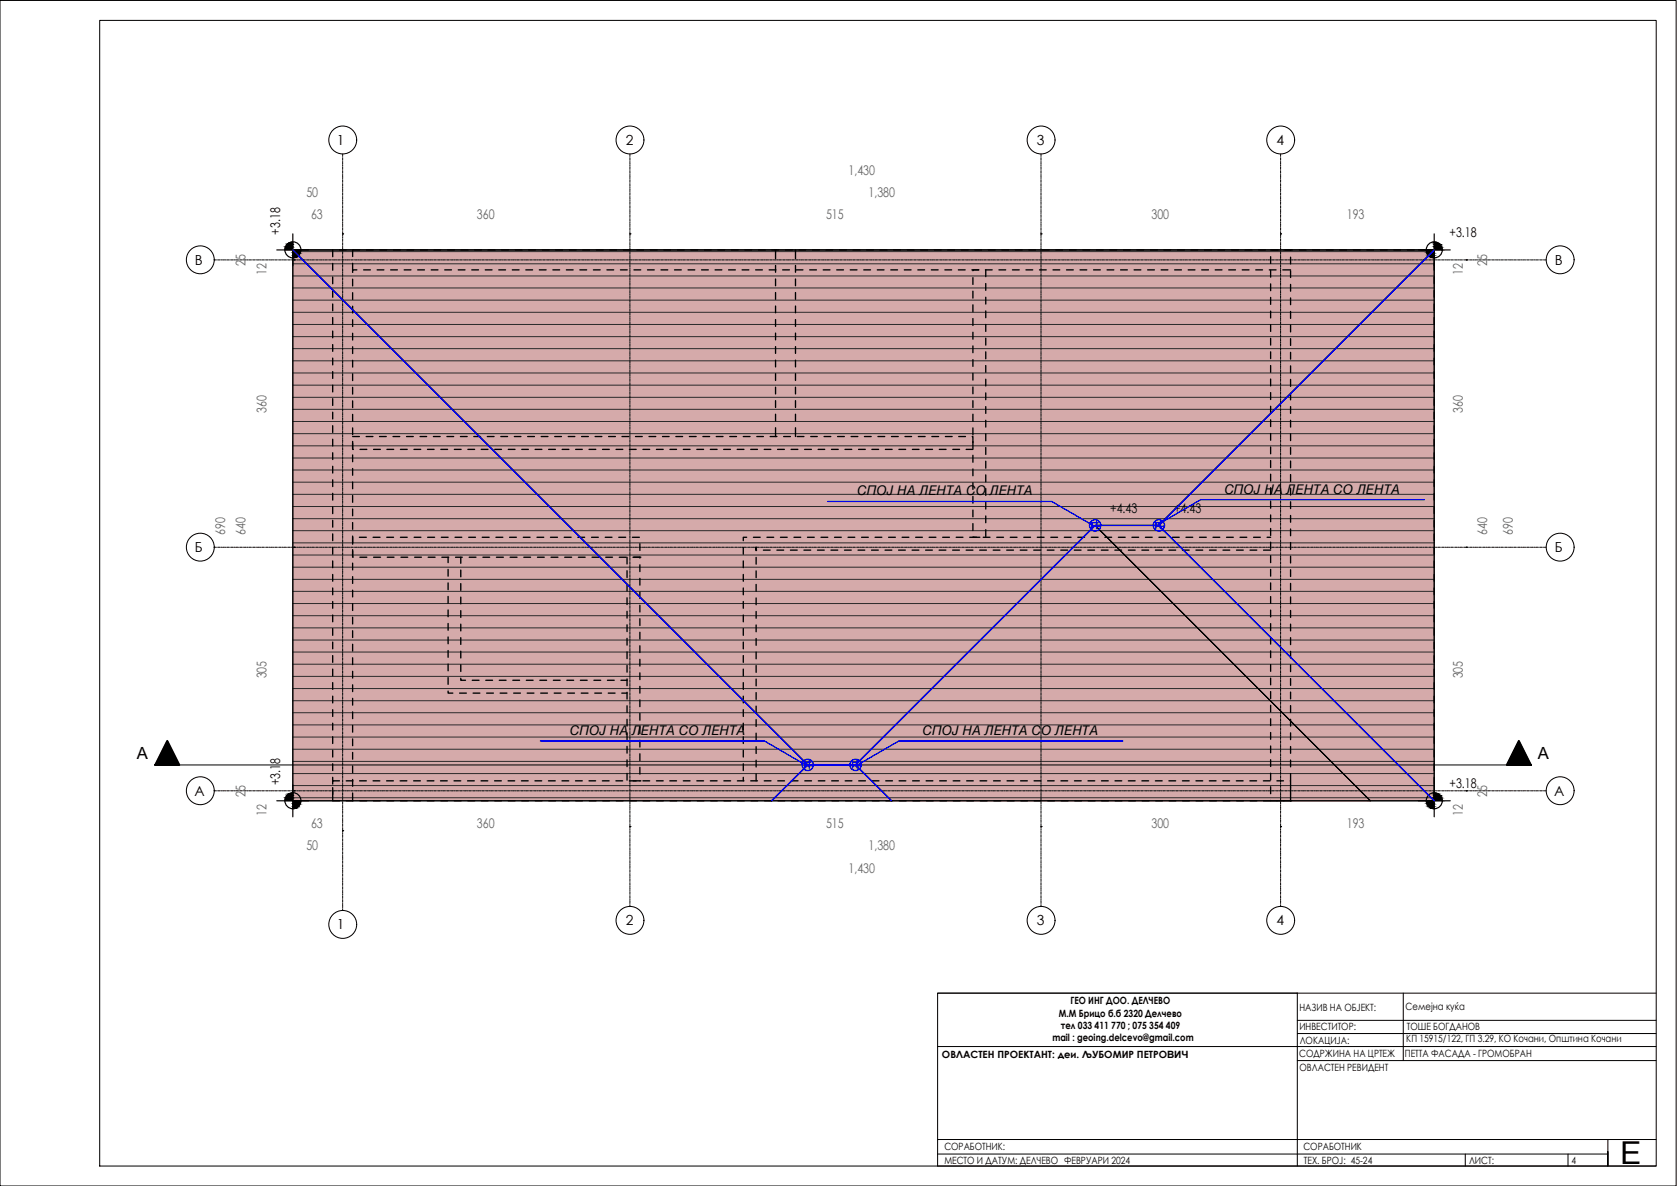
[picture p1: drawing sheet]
<svg xmlns="http://www.w3.org/2000/svg" width="420mm" height="297mm" viewBox="0 0 420 297" stroke-linecap="round" stroke-linejoin="round" font-family="sans-serif">
<defs><g id="words">
<text font-size="7.9" x="406" y="291.6">E</text>
<g font-size="4.2">
<text x="34.3" y="190.2">А</text>
<text x="385.3" y="190.2">А</text>
</g>
<g font-size="3.5">
<text x="84.4" y="36.3">1</text>
<text x="156.8" y="36.3">2</text>
<text x="259.8" y="36.3">3</text>
<text x="319.8" y="36.3">4</text>
<text x="48.8" y="66.3">В</text>
<text x="389.6" y="66.3">В</text>
<text x="48.9" y="138.3">Б</text>
<text x="389.6" y="138.3">Б</text>
<text x="48.7" y="199.3">А</text>
<text x="389.4" y="199.3">А</text>
<text x="84.4" y="232.8">1</text>
<text x="156.8" y="231.7">2</text>
<text x="259.8" y="231.7">3</text>
<text x="319.8" y="231.7">4</text>
</g>
<g font-size="3.3" fill="#636363">
<text x="212.6" y="43.9">1,430</text>
<text x="76.8" y="49.2">50</text>
<text x="217.6" y="49.2">1,380</text>
<text x="77.9" y="54.8">63</text>
<text x="119.5" y="54.8">360</text>
<text x="207" y="54.9">515</text>
<text x="288.5" y="54.8">300</text>
<text x="337.4" y="54.8">193</text>
<text x="61.5" y="66.7" transform="rotate(-90 61.5 66.7)">25</text>
<text x="66.8" y="68.8" transform="rotate(-90 66.8 68.8)">12</text>
<text x="366.5" y="68.8" transform="rotate(-90 366.5 68.8)">12</text>
<text x="372.6" y="66.7" transform="rotate(-90 372.6 66.7)">25</text>
<text x="66.8" y="103.4" transform="rotate(-90 66.8 103.4)">360</text>
<text x="366.5" y="103.4" transform="rotate(-90 366.5 103.4)">360</text>
<text x="56.4" y="134" transform="rotate(-90 56.4 134)">690</text>
<text x="61.5" y="134" transform="rotate(-90 61.5 134)">640</text>
<text x="372.6" y="134" transform="rotate(-90 372.6 134)">640</text>
<text x="379" y="134" transform="rotate(-90 379 134)">690</text>
<text x="66.8" y="169.9" transform="rotate(-90 66.8 169.9)">305</text>
<text x="366.5" y="169.9" transform="rotate(-90 366.5 169.9)">305</text>
<text x="61.5" y="199.7" transform="rotate(-90 61.5 199.7)">25</text>
<text x="372.6" y="199.7" transform="rotate(-90 372.6 199.7)">25</text>
<text x="66.8" y="204.3" transform="rotate(-90 66.8 204.3)">12</text>
<text x="77.9" y="207.3">63</text>
<text x="119.5" y="207.3">360</text>
<text x="207" y="207.3">515</text>
<text x="288.5" y="207.3">300</text>
<text x="337.4" y="207.3">193</text>
<text x="366.5" y="204.3" transform="rotate(-90 366.5 204.3)">12</text>
<text x="76.8" y="212.9">50</text>
<text x="217.6" y="213">1,380</text>
<text x="212.6" y="218.6">1,430</text>
</g>
<g font-size="3.3">
<text x="70.2" y="58.7" transform="rotate(-90 70.2 58.7)">+3.18</text>
<text x="363.2" y="59.5">+3.18</text>
<text x="214.8" y="124.1">SPOJ NA LENTA SO LENTA</text>
<text x="306.7" y="123.6">SPOJ NA LENTA SO LENTA</text>
<text x="278.2" y="128.5">+4.43</text>
<text x="294.2" y="128.5">+4.43</text>
<text x="142.7" y="184.1">SPOJ NA LENTA SO LENTA</text>
<text x="231.1" y="184.1">SPOJ NA LENTA SO LENTA</text>
<text x="70.2" y="196.7" transform="rotate(-90 70.2 196.7)">+3.18</text>
<text x="363.2" y="197.5">+3.18</text>
</g>
<g font-size="2.5">
<text x="268.2" y="251.6">ГЕО ИНГ ДОО. ДЕЛЧЕВО</text>
<text x="265.3" y="254.7">М.М Брицо б.б 2320 Делчево</text>
<text x="265.8" y="257.7">тел 033 411 770 ; 075 354 409</text>
<text x="325.5" y="258">ИНВЕСТИТОР:</text>
<text x="325.5" y="253.1">НАЗИВ НА ОБЈЕКТ:</text>
<text x="352.2" y="252.9">Семејна куќа</text>
<text x="263.7" y="260.8">mail : geoing.delcevo@gmail.com</text>
<text x="325.6" y="261.4">ЛОКАЦИЈА:</text>
<text x="352.3" y="261.1">КП 15915/122, ГП 3.29, КО Кочани, Општина Кочани</text>
<text x="352.5" y="258">ТОШЕ БОГДАНОВ</text>
<text x="236" y="265.1">ОВЛАСТЕН ПРОЕКТАНТ: деи. ЉУБОМИР ПЕТРОВИЧ</text>
<text x="325.5" y="264.8">СОДРЖИНА НА ЦРТЕЖ</text>
<text x="325.6" y="268.3">ОВЛАСТЕН РЕВИДЕНТ</text>
<text x="352" y="264.7">ПЕТТА ФАСАДА - ГРОМОБРАН</text>
<text x="236.6" y="288">СОРАБОТНИК:</text>
<text x="236.6" y="291.5">МЕСТО И ДАТУМ: ДЕЛЧЕВО ФЕВРУАРИ 2024</text>
<text x="326.6" y="288.1">СОРАБОТНИК</text>
<text x="326.7" y="291.5">ТЕХ. БРОЈ: 45-24</text>
<text x="368" y="291.6">ЛИСТ:</text>
<text x="393.7" y="291.6">4</text>
</g>
</g></defs>
<g fill="none" stroke="#000" stroke-width=".25">
<path d="M0 .1h419.9v296.9h-419.9zM25 5.1h390v286.9h-390zM234.9 248.7h180M325 258.9h89.9M325 255.6h89.9M351.6 248.7v16.9M234.9 262.1h180M325 265.6h89.9M234.9 289h167.9M234.9 285.4h180M325 292v-43.3h-90.1v43.3h180M367.1 289v3"/>
<path d="M392.9 289v3M402.8 285.4v6.6v-3.6"/>
</g>
<g fill="#d5aaaa" stroke="#d5aaaa" stroke-width=".25">
<path d="M73.4 62.6l129 129h-129z"/>
<path d="M214.3 191.6l60.1-60 59.9 60z"/>
<path d="M214.3 191.6h120l9 9z"/>
<path d="M73.4 191.6l119.9 9 9.1-9zM73.4 191.6l119.9 9h-119.9z"/>
<path d="M73.4 62.6l216.9 69 69-69zM73.4 62.6l216.9 69h-147.9z"/>
<path d="M142.4 131.6l71.9 60 60.1-60zM142.4 131.6l71.9 60h-11.9z"/>
<path d="M359.3 62.6v69h-69zM290.3 131.6l69 69v-69z"/>
<path d="M274.4 131.6l84.9 69-69-69zM274.4 131.6l84.9 69h-16z"/>
<path d="M223.4 200.6h119.9zM214.3 191.6l129 9h-119.9z"/>
<path d="M202.4 191.6l21 9-9.1-9zM193.3 200.6l9.1-9 21 9z"/>
</g>
<g fill="none" stroke="#2b2b2b" stroke-width=".25">
<path d="M73.4 62.6h285.9l-69 69h-15.9l-60.1 60h-11.9zM73.4 63h285.9M73.4 66.1h285.9M73.4 69.1h285.9M73.4 72.1h285.9M73.4 75.2h285.9M73.4 78.2h285.9M73.4 81.3h285.9M73.4 84.3h285.9M73.4 87.3h285.9M73.4 90.4h285.9M73.4 93.4h285.9"/>
<path d="M73.4 96.5h285.9M73.4 99.5h285.9M73.4 102.5h285.9M73.4 105.6h285.9M73.4 108.6h285.9M73.4 111.7h285.9M73.4 114.7h285.9M73.4 117.7h285.9M73.4 120.8h285.9M73.4 123.8h285.9M73.4 126.9h285.9M73.4 129.9h285.9"/>
<path d="M73.4 132.9h285.9M73.4 136h285.9M73.4 139h285.9M73.4 142.1h285.9M73.4 145.1h285.9M73.4 148.1h285.9M73.4 151.2h285.9M73.4 154.2h285.9M73.4 157.3h285.9M73.4 160.3h285.9M73.4 163.3h285.9M73.4 166.4h285.9"/>
<path d="M73.4 169.4h285.9M73.4 172.5h285.9M73.4 175.5h285.9M73.4 178.5h285.9M73.4 181.6h285.9M73.4 184.6h285.9M73.4 187.6h285.9M73.4 190.7h285.9M73.4 193.7h285.9M73.4 196.8h285.9M73.4 199.8h285.9"/>
</g>
<path d="M73.4 62.6l129 129-9.1 9h-119.9zM73.4 62.6h285.9l-69 69h-15.9l-60.1 60h-11.9zM274.4 131.6h15.9l69 69h-16zM290.3 131.6l69-69v138zM214.3 191.6l60.1-60 68.9 69h-119.9zM193.3 200.6l9.1-9h11.9l9.1 9z" fill="none" stroke="#000" stroke-width=".25"/>
<!-- layer: KEREMIDI -->
<path d="M73.4 62.6l129 129-9.1 9h-119.9zM73.4 62.6h285.9l-69 69h-15.9l-60.1 60h-11.9zM359.3 62.6v138l-69-69zM274.4 131.6h15.9l69 69h-16zM214.3 191.6l60.1-60 68.9 69h-119.9zM193.3 200.6l9.1-9h11.9l9.1 9z" fill="none" stroke="#000" stroke-width=".25"/>
<g fill="none" stroke="#000" stroke-width=".25">
<path d="M85.9 38.6v.4M85.9 39.2v.2M85.9 39.6v.5M157.8 38.6v.4M157.8 39.2v.2M157.8 39.6v.5M260.8 38.6v.4M260.8 39.2v.2M260.8 39.6v.5M320.8 38.6v.4M320.8 39.2v.2M320.8 39.6v.5"/>
<path d="M85.9 58.6h.1M85.9 40.3v.2M85.9 40.7v.5M85.9 41.4v.2M85.9 41.8v.5M85.9 42.5v.2M85.9 42.9v.5M85.9 43.6v.1M85.9 43.9v.6M85.9 44.7v.1M85.9 45v.6M85.9 45.8v.1"/>
<path d="M85.9 46.1v.6M85.9 46.9v.1M85.9 47.2v.5M85.9 47.9v.2M85.9 48.3v.5M85.9 49.1v.1M85.9 49.4v.5M85.9 50.2v.1M85.9 50.5v.5M85.9 51.3v.1M85.9 51.6v.5M85.9 52.4v.1"/>
<path d="M85.9 52.7v.5M85.9 53.5v.1M85.9 53.8v.5M85.9 54.5v.2M85.9 54.9v.5M85.9 55.6v.2M85.9 56v.5M85.9 56.7v.1M85.9 57.1v.5M85.9 57.8v.1M85.9 58.2v1M85.9 59.4v.2"/>
<path d="M85.9 59.8v.5M157.8 58.6h.1M157.8 40.3v.2M157.8 40.7v.5M157.8 41.4v.2M157.8 41.8v.5M157.8 42.5v.2M157.8 42.9v.5M157.8 43.6v.1M157.8 43.9v.6M157.8 44.7v.1M157.8 45v.6"/>
<path d="M157.8 45.8v.1M157.8 46.1v.6M157.8 46.9v.1M157.8 47.2v.5M157.8 47.9v.2M157.8 48.3v.5M157.8 49.1v.1M157.8 49.4v.5M157.8 50.2v.1M157.8 50.5v.5M157.8 51.3v.1M157.8 51.6v.5"/>
<path d="M157.8 52.4v.1M157.8 52.7v.5M157.8 53.5v.1M157.8 53.8v.5M157.8 54.5v.2M157.8 54.9v.5M157.8 55.6v.2M157.8 56v.5M157.8 56.7v.1M157.8 57.1v.5M157.8 57.8v.1M157.8 58.2v1.1"/>
<path d="M157.8 59.5v.1M157.8 59.8v.6M260.8 58.6h.1M260.8 40.3v.2M260.8 40.7v.5M260.8 41.4v.2M260.8 41.8v.5M260.8 42.5v.2M260.8 42.9v.5M260.8 43.6v.1M260.8 43.9v.6M260.8 44.7v.1"/>
<path d="M260.8 45v.6M260.8 45.8v.1M260.8 46.1v.6M260.8 46.9v.1M260.8 47.2v.5M260.8 47.9v.2M260.8 48.3v.5M260.8 49.1v.1M260.8 49.4v.5M260.8 50.2v.1M260.8 50.5v.5M260.8 51.3v.1"/>
<path d="M260.8 51.6v.5M260.8 52.4v.1M260.8 52.7v.5M260.8 53.5v.1M260.8 53.8v.5M260.8 54.5v.2M260.8 54.9v.5M260.8 55.6v.2M260.8 56v.5M260.8 56.7v.1M260.8 57.1v.5M260.8 57.8v.1"/>
<path d="M260.8 58.2v1.1M260.8 59.5v.1M260.8 59.8v.6M320.8 58.6h.1M320.8 40.3v.2M320.8 40.7v.5M320.8 41.4v.2M320.8 41.8v.5M320.8 42.5v.2M320.8 42.9v.5M320.8 43.6v.1M320.8 43.9v.6"/>
<path d="M320.8 44.7v.1M320.8 45v.6M320.8 45.8v.1M320.8 46.1v.6M320.8 46.9v.1M320.8 47.2v.5M320.8 47.9v.2M320.8 48.3v.5M320.8 49.1v.1M320.8 49.4v.5M320.8 50.2v.1M320.8 50.5v.5"/>
<path d="M320.8 51.3v.1M320.8 51.6v.5M320.8 52.4v.1M320.8 52.7v.5M320.8 53.5v.1M320.8 53.8v.5M320.8 54.5v.2M320.8 54.9v.5M320.8 55.6v.2M320.8 56v.5M320.8 56.7v.1M320.8 57.1v.5"/>
<path d="M320.8 57.8v.1M320.8 58.2v1.1M320.8 59.5v.1M320.8 59.8v.6M53.6 65.1h.5M54.3 65.1h.1M54.7 65.1h.5M55.4 65.1h.1M55.8 65.1h.5M56.5 65.1h.1M56.8 65.1h.6M57.6 65.1h.1"/>
<path d="M57.9 65.1h.6M58.7 65.1h.1M59 65.1h.6M59.8 65.1h.1M60.1 65.1h.5M60.8 65.1h.2M61.2 65.1h.5M61.9 65.1h.2M62.3 65.1h.5M63 65.1h.2M63.4 65.1h.5M64.1 65.1h.2"/>
<path d="M64.5 65.1h.5M65.2 65.1h.2M65.6 65.1h.5M66.3 65.1h.2M66.7 65.1h.5M67.4 65.1h.2M67.8 65.1h.5M68.5 65.1h.2M68.9 65.1h.5M69.6 65.1h.1M69.9 65.1h.6M70.7 65.1h.1"/>
<path d="M71 65.1h.6M71.8 65.1h.1M72.1 65.1h.6M72.9 65.1h.1M73.2 65.1h1M73.7 65.1h.1M74.4 65.1h.2M74.8 65.1h.5M75.5 65.1h.2M75.9 65.1h.5M76.6 65.1h.2M77 65.1h.5"/>
<path d="M77.7 65.1h.2M78.1 65.1h.5M78.8 65.1h.2M79.2 65.1h.5M79.9 65.1h.2M80.3 65.1h.5M81 65.1h.2M81.4 65.1h.5M82.1 65.1h.2M82.5 65.1h.5M83.2 65.1h.1M83.5 65.1h.6"/>
<path d="M84.3 65.1h.1M84.6 65.1h.6M85.4 65.1h.1M85.7 65.1h.6M85.9 60.5v.1M85.9 60.9v.5M85.9 61.6v.2M85.9 62v.5M85.9 62.7v.2M85.9 63.1v.5M85.9 63.8v.2M85.9 64.2v.5"/>
<path d="M85.9 64.9v.2M85.9 65.3v.5M85.9 66v.2M85.9 66.4v.5M85.9 67.1v.1M85.9 67.4v.6M85.9 68.2v.1M85.9 68.5v.6M85.9 69.3v.1M85.9 69.6v.6M85.9 70.4v.1M85.9 70.7v.5"/>
<path d="M85.9 71.4v.2M85.9 71.8v.5M85.9 72.5v.2M85.9 72.9v.5M85.9 73.6v.2M85.9 74v.5M85.9 74.7v.2M85.9 75.1v.5M85.9 75.8v.2M85.9 76.2v.5M85.9 76.9v.2M85.9 77.3v.5"/>
<path d="M85.9 78v.2M85.9 78.4v.5M85.9 79.1v.2M85.9 79.5v.5M86.5 65.1h.1M86.8 65.1h.5M87.5 65.1h.2M87.9 65.1h.5M88.6 65.1h.2M89 65.1h.5M89.7 65.1h.2M90.1 65.1h.5"/>
<path d="M90.8 65.1h.2M91.2 65.1h.5M91.9 65.1h.2M92.3 65.1h.5M93 65.1h.2M93.4 65.1h.5M94.1 65.1h.2M94.5 65.1h.5M95.2 65.1h.2M95.6 65.1h.5M96.3 65.1h.1M96.6 65.1h.6"/>
<path d="M97.4 65.1h.1M97.7 65.1h.6M98.5 65.1h.1M98.8 65.1h.6M99.6 65.1h.1M99.9 65.1h.6M100.7 65.1h.1M101 65.1h.6M101.8 65.1h.1M102.2 65.1h.5M102.9 65.1h.1M103.2 65.1h.6"/>
<path d="M104 65.1h.1M104.3 65.1h.6M105.1 65.1h.1M105.4 65.1h.6M106.2 65.1h.1M106.5 65.1h.5M107.2 65.1h.2M107.6 65.1h.5M108.3 65.1h.2M108.7 65.1h.5M109.4 65.1h.2M109.8 65.1h.5"/>
<path d="M110.5 65.1h.2M110.9 65.1h.5M111.6 65.1h.2M112 65.1h.5M112.7 65.1h.2M113.1 65.1h.5M113.8 65.1h.2M114.2 65.1h.5M114.9 65.1h.2M115.3 65.1h.5M116 65.1h.1M116.3 65.1h.6"/>
<path d="M117.1 65.1h.1M117.4 65.1h.6M118.2 65.1h.1M118.5 65.1h.6M119.3 65.1h.1M119.6 65.1h.5M120.4 65.1h.1M120.7 65.1h.5M121.5 65.1h.1M121.8 65.1h.5M122.6 65.1h.1M122.9 65.1h.5"/>
<path d="M123.7 65.1h.1M124 65.1h.5M124.8 65.1h.1M125.1 65.1h.5M125.9 65.1h.1M126.2 65.1h.5M126.9 65.1h.2M127.3 65.1h.5M128 65.1h.2M128.4 65.1h.5M129.1 65.1h.1M129.5 65.1h.5"/>
<path d="M130.2 65.1h.1M130.6 65.1h.5M131.3 65.1h.1M131.7 65.1h.5M132.4 65.1h.1M132.8 65.1h.5M133.5 65.1h.1M133.9 65.1h.5M134.6 65.1h.1M135 65.1h.5M135.7 65.1h.1M136 65.1h.6"/>
<path d="M136.8 65.1h.1M137.1 65.1h.6M137.9 65.1h.1M138.2 65.1h.6M139 65.1h.1M139.3 65.1h.5M140 65.1h.2M140.4 65.1h.5M141.1 65.1h.2M141.5 65.1h.5M142.2 65.1h.2M142.6 65.1h.5"/>
<path d="M143.3 65.1h.2M143.7 65.1h.5M144.4 65.1h.2M144.8 65.1h.5M145.5 65.1h.2M145.9 65.1h.5M146.6 65.1h.2M147 65.1h.5M147.7 65.1h.2M148.1 65.1h.5M148.8 65.1h.1M149.1 65.1h.6"/>
<path d="M149.9 65.1h.1M150.2 65.1h.6M151 65.1h.1M151.3 65.1h.6M152.1 65.1h.1M152.4 65.1h.6M153.2 65.1h.1M153.5 65.1h.6M154.3 65.1h.1M154.6 65.1h.6M155.4 65.1h.1M155.7 65.1h.6"/>
<path d="M156.5 65.1h.1M156.8 65.1h.6M157.6 65.1h.1M157.8 60.6v.1M157.8 60.9v.6M157.8 61.7v.1M157.8 62v.6M157.8 62.8v.1M157.8 63.1v.6M157.8 63.9v.1M157.8 64.2v.6M157.8 65v.1"/>
<path d="M157.8 65.3v.5M157.8 66v.2M157.8 66.4v.5M157.8 67.1v.2M157.8 67.5v.5M157.8 68.2v.2M157.8 68.6v.5M157.8 69.3v.2M157.8 69.7v.5M157.8 70.4v.2M157.8 70.8v.5M157.8 71.5v.2"/>
<path d="M157.8 71.9v.5M157.8 72.6v.2M157.8 73v.5M157.8 73.7v.2M157.8 74.1v.5M157.8 74.8v.1M157.8 75.1v.6M157.8 75.9v.1M157.8 76.2v.6M157.8 77v.1M157.8 77.3v.6M157.8 78.1v.1"/>
<path d="M157.8 78.4v.5M157.8 79.1v.2M157.8 79.5v.5M157.9 65.1h.6M158.7 65.1h.1M159 65.1h.5M159.7 65.1h.2M160.1 65.1h.5M160.8 65.1h.2M161.2 65.1h.5M161.9 65.1h.2M162.3 65.1h.5"/>
<path d="M163 65.1h.2M163.4 65.1h.5M164.1 65.1h.2M164.5 65.1h.5M165.2 65.1h.2M165.6 65.1h.5M166.3 65.1h.2M166.7 65.1h.5M167.4 65.1h.2M167.8 65.1h.5M168.5 65.1h.1M168.8 65.1h.6"/>
<path d="M169.6 65.1h.1M169.9 65.1h.6M170.7 65.1h.1M171 65.1h.6M171.8 65.1h.1M172.1 65.1h.5M172.8 65.1h.2M173.2 65.1h.5M173.9 65.1h.2M174.3 65.1h.5M175 65.1h.2M175.4 65.1h.5"/>
<path d="M176.1 65.1h.2M176.5 65.1h.5M177.2 65.1h.2M177.6 65.1h.5M178.4 65.1h.1M178.7 65.1h.5M179.4 65.1h.2M179.8 65.1h.5M180.5 65.1h.2M180.9 65.1h.5M181.6 65.1h.1M181.9 65.1h.6"/>
<path d="M182.7 65.1h.1M183 65.1h.6M183.8 65.1h.1M184.1 65.1h.6M184.9 65.1h.1M185.3 65.1h.5M186 65.1h.1M186.4 65.1h.5M187.1 65.1h.1M187.5 65.1h.5M188.2 65.1h.1M188.5 65.1h.6"/>
<path d="M189.3 65.1h.1M189.6 65.1h.6M190.4 65.1h.1M190.7 65.1h.6M191.5 65.1h.1M191.8 65.1h.5M192.5 65.1h.2M192.9 65.1h.5M193.6 65.1h.2M194 65.1h.5M194.7 65.1h.2M195.1 65.1h.5"/>
<path d="M195.8 65.1h.2M196.2 65.1h.5M196.9 65.1h.2M197.3 65.1h.5M198 65.1h.2M198.4 65.1h.5M199.1 65.1h.2M199.5 65.1h.5M200.2 65.1h.2M200.6 65.1h.5M201.3 65.1h.1M201.6 65.1h.6"/>
<path d="M202.4 65.1h.1M202.7 65.1h.6M203.5 65.1h.1M203.8 65.1h.6M204.6 65.1h.1M204.9 65.1h.5M205.7 65.1h.1M206 65.1h.5M206.8 65.1h.1M207.1 65.1h.5M207.9 65.1h.1M208.2 65.1h.5"/>
<path d="M209 65.1h.1M209.3 65.1h.5M210.1 65.1h.1M210.4 65.1h.5M211.2 65.1h.1M211.5 65.1h.5M212.2 65.1h.2M212.6 65.1h.5M213.3 65.1h.2M213.7 65.1h.5M214.4 65.1h.1M214.8 65.1h.5"/>
<path d="M215.5 65.1h.1M215.9 65.1h.5M216.6 65.1h.1M217 65.1h.5M217.7 65.1h.1M218.1 65.1h.5M218.8 65.1h.1M219.2 65.1h.5M219.9 65.1h.1M220.3 65.1h.5M221 65.1h.1M221.3 65.1h.6"/>
<path d="M222.1 65.1h.1M222.4 65.1h.6M223.2 65.1h.1M223.5 65.1h.6M224.3 65.1h.1M224.6 65.1h.5M225.3 65.1h.2M225.7 65.1h.5M226.4 65.1h.2M226.8 65.1h.5M227.5 65.1h.2M227.9 65.1h.5"/>
<path d="M228.6 65.1h.2M229 65.1h.5M229.7 65.1h.2M230.1 65.1h.5M230.8 65.1h.2M231.2 65.1h.5M231.9 65.1h.2M232.3 65.1h.5M233 65.1h.2M233.4 65.1h.5M234.1 65.1h.1M234.4 65.1h.6"/>
<path d="M235.2 65.1h.1M235.5 65.1h.6M236.3 65.1h.1M236.6 65.1h.6M237.4 65.1h.1M237.7 65.1h.6M238.5 65.1h.1M238.8 65.1h.6M239.6 65.1h.1M239.9 65.1h.6M240.7 65.1h.1M241 65.1h.6"/>
<path d="M241.8 65.1h.1M242.1 65.1h.6M242.9 65.1h.1M243.2 65.1h.5M243.9 65.1h.2M244.3 65.1h.5M245 65.1h.2M245.4 65.1h.5M246.1 65.1h.2M246.5 65.1h.5M247.2 65.1h.2M247.6 65.1h.5"/>
<path d="M248.3 65.1h.2M248.7 65.1h.5M249.4 65.1h.2M249.8 65.1h.5M250.5 65.1h.2M250.9 65.1h.5M251.6 65.1h.2M252 65.1h.5M252.7 65.1h.1M253 65.1h.6M253.8 65.1h.1M254.1 65.1h.6"/>
<path d="M254.9 65.1h.1M255.2 65.1h.6M256 65.1h.1M256.3 65.1h.5M257 65.1h.2M257.4 65.1h.5M258.1 65.1h.2M258.5 65.1h.5M259.2 65.1h.2M259.6 65.1h.5M260.3 65.1h.2M260.7 65.1h.5"/>
<path d="M260.8 60.6v.1M260.8 60.9v.6M260.8 61.7v.1M260.8 62v.6M260.8 62.8v.1M260.8 63.1v.6M260.8 63.9v.1M260.8 64.2v.6M260.8 65v.1M260.8 65.3v.5M260.8 66v.2M260.8 66.4v.5"/>
<path d="M260.8 67.1v.2M260.8 67.5v.5M260.8 68.2v.2M260.8 68.6v.5M260.8 69.3v.2M260.8 69.7v.5M260.8 70.4v.2M260.8 70.8v.5M260.8 71.5v.2M260.8 71.9v.5M260.8 72.6v.2M260.8 73v.5"/>
<path d="M260.8 73.7v.2M260.8 74.1v.5M260.8 74.8v.1M260.8 75.1v.6M260.8 75.9v.1M260.8 76.2v.6M260.8 77v.1M260.8 77.3v.6M260.8 78.1v.1M260.8 78.4v.5M260.8 79.1v.2M260.8 79.5v.5"/>
<path d="M261.5 65.1h.1M261.8 65.1h.5M262.6 65.1h.1M262.9 65.1h.5M263.6 65.1h.2M264 65.1h.5M264.7 65.1h.2M265.1 65.1h.5M265.8 65.1h.1M266.1 65.1h.6M266.9 65.1h.1M267.3 65.1h.5"/>
<path d="M268 65.1h.1M268.4 65.1h.5M269.1 65.1h.1M269.5 65.1h.5M270.2 65.1h.1M270.6 65.1h.5M271.3 65.1h.1M271.7 65.1h.5M272.4 65.1h.1M272.7 65.1h.6M273.5 65.1h.1M273.8 65.1h.6"/>
<path d="M274.6 65.1h.1M274.9 65.1h.6M275.7 65.1h.1M276 65.1h.5M276.7 65.1h.2M277.1 65.1h.5M277.8 65.1h.2M278.2 65.1h.5M278.9 65.1h.2M279.3 65.1h.5M280 65.1h.2M280.4 65.1h.5"/>
<path d="M281.1 65.1h.2M281.5 65.1h.5M282.2 65.1h.2M282.6 65.1h.5M283.3 65.1h.2M283.7 65.1h.5M284.4 65.1h.2M284.8 65.1h.5M285.5 65.1h.1M285.8 65.1h.6M286.6 65.1h.1M286.9 65.1h.6"/>
<path d="M287.7 65.1h.1M288 65.1h.6M288.8 65.1h.1M289.1 65.1h.5M289.9 65.1h.1M290.2 65.1h.5M291 65.1h.1M291.3 65.1h.5M292.1 65.1h.1M292.4 65.1h.5M293.2 65.1h.1M293.5 65.1h.5"/>
<path d="M294.3 65.1h.1M294.6 65.1h.5M295.4 65.1h.1M295.7 65.1h.5M296.4 65.1h.2M296.8 65.1h.5M297.5 65.1h.2M297.9 65.1h.5M298.6 65.1h.1M299 65.1h.5M299.7 65.1h.1M300.1 65.1h.5"/>
<path d="M300.8 65.1h.1M301.2 65.1h.5M301.9 65.1h.1M302.3 65.1h.5M303 65.1h.1M303.4 65.1h.5M304.1 65.1h.1M304.5 65.1h.5M305.2 65.1h.1M305.5 65.1h.6M306.3 65.1h.1M306.6 65.1h.6"/>
<path d="M307.4 65.1h.1M307.7 65.1h.6M308.5 65.1h.1M308.8 65.1h.5M309.5 65.1h.2M309.9 65.1h.5M310.6 65.1h.2M311 65.1h.5M311.7 65.1h.2M312.1 65.1h.5M312.8 65.1h.2M313.2 65.1h.5"/>
<path d="M313.9 65.1h.2M314.3 65.1h.5M315 65.1h.2M315.4 65.1h.5M316.1 65.1h.2M316.5 65.1h.5M317.2 65.1h.2M317.6 65.1h.5M318.3 65.1h.1M318.6 65.1h.6M319.4 65.1h.1M319.7 65.1h.6"/>
<path d="M320.5 65.1h.1M320.8 65l.6 .1M320.8 60.6v.1M320.8 60.9v.6M320.8 61.7v.1M320.8 62v.6M320.8 62.8v.1M320.8 63.1v.6M320.8 63.9v.1M320.8 64.2v.6M320.8 65.3v.5M320.8 66v.2"/>
<path d="M320.8 66.4v.5M320.8 67.1v.2M320.8 67.5v.5M320.8 68.2v.2M320.8 68.6v.5M320.8 69.3v.2M320.8 69.7v.5M320.8 70.4v.2M320.8 70.8v.5M320.8 71.5v.2M320.8 71.9v.5M320.8 72.6v.2"/>
<path d="M320.8 73v.5M320.8 73.7v.2M320.8 74.1v.5M320.8 74.8v.1M320.8 75.1v.6M320.8 75.9v.1M320.8 76.2v.6M320.8 77v.1M320.8 77.3v.6M320.8 78.1v.1M320.8 78.4v.5M320.8 79.1v.2"/>
<path d="M320.8 79.5v.5M321.6 65.1h.1M321.9 65.1h.6M322.7 65.1h.1M323 65.1h.6M323.8 65.1h.1M324.1 65.1h.6M324.9 65.1h.1M325.2 65.1h.6M326 65.1h.1M326.3 65.1h.6M327.1 65.1h.1"/>
<path d="M327.4 65.1h.6M328.2 65.1h.1M328.5 65.1h.5M329.2 65.1h.2M329.6 65.1h.5M330.3 65.1h.2M330.7 65.1h.5M331.4 65.1h.2M331.8 65.1h.5M332.5 65.1h.2M332.9 65.1h.5M333.6 65.1h.2"/>
<path d="M334 65.1h.5M334.7 65.1h.2M335.1 65.1h.5M335.8 65.1h.2M336.2 65.1h.5M336.9 65.1h.2M337.3 65.1h.5M338 65.1h.1M338.3 65.1h.6M339.1 65.1h.1M339.4 65.1h.6M340.2 65.1h.1"/>
<path d="M340.5 65.1h.6M341.3 65.1h.1M341.6 65.1h.5M342.3 65.1h.2M342.7 65.1h.5M343.5 65.1h.1M343.8 65.1h.5M344.6 65.1h.1M344.9 65.1h.5M345.7 65.1h.1M346 65.1h.5M346.8 65.1h.1"/>
<path d="M347.1 65.1h.5M347.9 65.1h.1M348.2 65.1h.5M348.9 65.1h.2M349.3 65.1h.5M350 65.1h.2M350.4 65.1h.5M351.1 65.1h.1M351.5 65.1h.5M352.2 65.1h.1M352.6 65.1h.5M353.3 65.1h.1"/>
<path d="M353.7 65.1h.5M354.4 65.1h.1M354.8 65.1h.5M355.5 65.1h.1M355.9 65.1h.5M356.6 65.1h.1M357 65.1h.5M357.7 65.1h.1M358 65.1h.6M358.8 65.1h.1M359.1 65.1h.6M359.9 65.1h.1"/>
<path d="M360.2 65.1h.6M361 65.1h.1M361.3 65.1h.5M362 65.1h.2M362.4 65.1h.5M363.1 65.1h.2M363.5 65.1h.5M364.2 65.1h.2M364.6 65.1h.5M365.3 65.1h.2M365.7 65.1h.5M366.4 65.1h.2"/>
<path d="M366.8 65.1h1M367.4 65.1h.1M368 65.1h.1M368.3 65.1h.6M369.1 65.1h.1M369.4 65.1h.6M370.2 65.1h.1M370.5 65.1h.6M371.3 65.1h.1M371.6 65.1h.6M372.4 65.1h.1M372.7 65.1h.6"/>
<path d="M373.5 65.1h.1M373.8 65.1h.6M374.6 65.1h.1M374.9 65.1h.5M375.6 65.1h.2M376 65.1h.5M376.7 65.1h.2M377.1 65.1h.5M377.8 65.1h.2M378.2 65.1h.5M378.9 65.1h.2M379.3 65.1h.5"/>
<path d="M380 65.1h.2M380.4 65.1h.5M381.1 65.1h.2M381.5 65.1h.5M382.2 65.1h.2M382.6 65.1h.5M383.3 65.1h.2M383.7 65.1h.5M384.4 65.1h.1M384.7 65.1h.6M385.5 65.1h.1M385.8 65.1h.6"/>
<path d="M386.6 65.1h.1M386.9 65.1h.4M85.9 80.2v.1M85.9 80.5v.6M85.9 81.3v.1M85.9 81.6v.6M85.9 82.4v.1M85.9 82.7v.6M85.9 83.5v.1M85.9 83.8v.6M85.9 84.6v.1M85.9 84.9v.6"/>
<path d="M85.9 85.7v.1M85.9 86v.6M85.9 86.8v.1M85.9 87.1v.6M85.9 87.9v.1M85.9 88.2v.6M85.9 89v.1M85.9 89.3v.6M85.9 90.1v.1M85.9 90.4v.5M85.9 91.1v.2M85.9 91.5v.5"/>
<path d="M85.9 92.2v.2M85.9 92.6v.5M85.9 93.3v.2M85.9 93.7v.5M85.9 94.4v.2M85.9 94.8v.5M85.9 95.5v.2M85.9 95.9v.5M85.9 96.6v.2M85.9 97v.5M85.9 97.7v.2M85.9 98.1v.5"/>
<path d="M85.9 98.8v.1M85.9 99.1v.6M85.9 99.9v.1M157.8 80.2v.2M157.8 80.6v.5M157.8 81.4v.1M157.8 81.7v.5M157.8 82.5v.1M157.8 82.8v.5M157.8 83.6v.1M157.8 83.9v.5M157.8 84.7v.1"/>
<path d="M157.8 85v.5M157.8 85.7v.2M157.8 86.1v.5M157.8 86.8v.2M157.8 87.2v.5M157.8 87.9v.1M157.8 88.3v.5M157.8 89v.1M157.8 89.4v.5M157.8 90.1v.1M157.8 90.5v.5M157.8 91.2v.1"/>
<path d="M157.8 91.6v.5M157.8 92.3v.1M157.8 92.7v.5M157.8 93.4v.1M157.8 93.8v.5M157.8 94.5v.1M157.8 94.8v.6M157.8 95.6v.1M157.8 95.9v.6M157.8 96.7v.1M157.8 97v.6M157.8 97.8v.1"/>
<path d="M157.8 98.1v.5M157.8 98.8v.2M157.8 99.2v.5M157.8 99.9v.2M260.8 80.2v.2M260.8 80.6v.5M260.8 81.4v.1M260.8 81.7v.5M260.8 82.5v.1M260.8 82.8v.5M260.8 83.6v.1M260.8 83.9v.5"/>
<path d="M260.8 84.7v.1M260.8 85v.5M260.8 85.7v.2M260.8 86.1v.5M260.8 86.8v.2M260.8 87.2v.5M260.8 87.9v.1M260.8 88.3v.5M260.8 89v.1M260.8 89.4v.5M260.8 90.1v.1M260.8 90.5v.5"/>
<path d="M260.8 91.2v.1M260.8 91.6v.5M260.8 92.3v.1M260.8 92.7v.5M260.8 93.4v.1M260.8 93.8v.5M260.8 94.5v.1M260.8 94.8v.6M260.8 95.6v.1M260.8 95.9v.6M260.8 96.7v.1M260.8 97v.6"/>
<path d="M260.8 97.8v.1M260.8 98.1v.5M260.8 98.8v.2M260.8 99.2v.5M260.8 99.9v.2M320.8 80.2v.2M320.8 80.6v.5M320.8 81.4v.1M320.8 81.7v.5M320.8 82.5v.1M320.8 82.8v.5M320.8 83.6v.1"/>
<path d="M320.8 83.9v.5M320.8 84.7v.1M320.8 85v.5M320.8 85.7v.2M320.8 86.1v.5M320.8 86.8v.2M320.8 87.2v.5M320.8 87.9v.1M320.8 88.3v.5M320.8 89v.1M320.8 89.4v.5M320.8 90.1v.1"/>
<path d="M320.8 90.5v.5M320.8 91.2v.1M320.8 91.6v.5M320.8 92.3v.1M320.8 92.7v.5M320.8 93.4v.1M320.8 93.8v.5M320.8 94.5v.1M320.8 94.8v.6M320.8 95.6v.1M320.8 95.9v.6M320.8 96.7v.1"/>
<path d="M320.8 97v.6M320.8 97.8v.1M320.8 98.1v.5M320.8 98.8v.2M320.8 99.2v.5M320.8 99.9v.2M85.9 100.2v.6M85.9 101v.1M85.9 101.3v.6M85.9 102.1v.1M85.9 102.4v.5M85.9 103.2v.1"/>
<path d="M85.9 103.5v.5M85.9 104.3v.1M85.9 104.6v.5M85.9 105.4v.1M85.9 105.7v.5M85.9 106.5v.1M85.9 106.8v.5M85.9 107.6v.1M85.9 107.9v.5M85.9 108.7v.1M85.9 109v.5M85.9 109.7v.2"/>
<path d="M85.9 110.1v.5M85.9 110.8v.2M85.9 111.2v.5M85.9 111.9v.1M85.9 112.3v.5M85.9 113v.1M85.9 113.4v.5M85.9 114.1v.1M85.9 114.5v.5M85.9 115.2v.1M85.9 115.6v.5M85.9 116.3v.1"/>
<path d="M85.9 116.7v.5M85.9 117.4v.1M85.9 117.8v.5M85.9 118.5v.1M85.9 118.8v.6M85.9 119.6v.1M85.9 119.9v.6M157.8 100.3v.5M157.8 101v.2M157.8 101.4v.5M157.8 102.1v.2M157.8 102.5v.5"/>
<path d="M157.8 103.2v.2M157.8 103.6v.5M157.8 104.3v.2M157.8 104.7v.5M157.8 105.4v.2M157.8 105.8v.5M157.8 106.5v.2M157.8 106.9v.5M157.8 107.6v.1M157.8 107.9v.6M157.8 108.7v.1M157.8 109v.6"/>
<path d="M157.8 109.8v.1M157.8 110.1v.6M157.8 110.9v.1M157.8 111.2v.5M157.8 112v.1M157.8 112.3v.5M157.8 113.1v.1M157.8 113.4v.5M157.8 114.2v.1M157.8 114.5v.5M157.8 115.3v.1M157.8 115.6v.5"/>
<path d="M157.8 116.4v.1M157.8 116.7v.5M157.8 117.5v.1M157.8 117.8v.5M157.8 118.5v.2M157.8 118.9v.5M157.8 119.6v.2M260.8 100.3v.5M260.8 101v.2M260.8 101.4v.5M260.8 102.1v.2M260.8 102.5v.5"/>
<path d="M260.8 103.2v.2M260.8 103.6v.5M260.8 104.3v.2M260.8 104.7v.5M260.8 105.4v.2M260.8 105.8v.5M260.8 106.5v.2M260.8 106.9v.5M260.8 107.6v.1M260.8 107.9v.6M260.8 108.7v.1M260.8 109v.6"/>
<path d="M260.8 109.8v.1M260.8 110.1v.6M260.8 110.9v.1M260.8 111.2v.5M260.8 112v.1M260.8 112.3v.5M260.8 113.1v.1M260.8 113.4v.5M260.8 114.2v.1M260.8 114.5v.5M260.8 115.3v.1M260.8 115.6v.5"/>
<path d="M260.8 116.4v.1M260.8 116.7v.5M260.8 117.5v.1M260.8 117.8v.5M260.8 118.5v.2M260.8 118.9v.5M260.8 119.6v.2M320.8 100.3v.5M320.8 101v.2M320.8 101.4v.5M320.8 102.1v.2M320.8 102.5v.5"/>
<path d="M320.8 103.2v.2M320.8 103.6v.5M320.8 104.3v.2M320.8 104.7v.5M320.8 105.4v.2M320.8 105.8v.5M320.8 106.5v.2M320.8 106.9v.5M320.8 107.6v.1M320.8 107.9v.6M320.8 108.7v.1M320.8 109v.6"/>
<path d="M320.8 109.8v.1M320.8 110.1v.6M320.8 110.9v.1M320.8 111.2v.5M320.8 112v.1M320.8 112.3v.5M320.8 113.1v.1M320.8 113.4v.5M320.8 114.2v.1M320.8 114.5v.5M320.8 115.3v.1M320.8 115.6v.5"/>
<path d="M320.8 116.4v.1M320.8 116.7v.5M320.8 117.5v.1M320.8 117.8v.5M320.8 118.5v.2M320.8 118.9v.5M320.8 119.6v.2M53.6 137.1h.5M54.3 137.1h.1M54.7 137.1h.5M55.4 137.1h.1M55.8 137.1h.5"/>
<path d="M56.5 137.1h.1M56.8 137.1h.6M57.6 137.1h.1M57.9 137.1h.6M58.7 137.1h.1M59 137.1h.6M59.8 137.1h.1M60.1 137.1h.5M60.8 137.1h.2M61.2 137.1h.5M61.9 137.1h.2M62.3 137.1h.5"/>
<path d="M63 137.1h.2M63.4 137.1h.5M64.1 137.1h.2M64.5 137.1h.5M65.2 137.1h.2M65.6 137.1h.5M66.3 137.1h.2M66.7 137.1h.5M67.4 137.1h.2M67.8 137.1h.5M68.5 137.1h.2M68.9 137.1h.5"/>
<path d="M69.6 137.1h.1M69.9 137.1h.6M70.7 137.1h.1M71 137.1h.6M71.8 137.1h.1M72.1 137.1h.6M72.9 137.1h.1M73.2 137.1h1M73.7 137.1h.1M74.4 137.1h.2M74.8 137.1h.5M75.5 137.1h.2"/>
<path d="M75.9 137.1h.5M76.6 137.1h.2M77 137.1h.5M77.7 137.1h.2M78.1 137.1h.5M78.8 137.1h.2M79.2 137.1h.5M79.9 137.1h.2M80.3 137.1h.5M81 137.1h.2M81.4 137.1h.5M82.1 137.1h.2"/>
<path d="M82.5 137.1h.5M83.2 137.1h.1M83.5 137.1h.6M84.3 137.1h.1M84.6 137.1h.6M85.4 137.1h.1M85.7 137.1h.6M85.9 120.7v.1M85.9 121v.6M85.9 121.8v.1M85.9 122.1v.5M85.9 122.8v.2"/>
<path d="M85.9 123.2v.5M85.9 123.9v.2M85.9 124.3v.5M85.9 125v.2M85.9 125.4v.5M85.9 126.1v.2M85.9 126.5v.5M85.9 127.2v.2M85.9 127.6v.5M85.9 128.3v.2M85.9 128.7v.5M85.9 129.4v.2"/>
<path d="M85.9 129.8v.5M85.9 130.5v.2M85.9 130.9v.5M85.9 131.6v.1M85.9 131.9v.6M85.9 132.7v.1M85.9 133v.6M85.9 133.8v.1M85.9 134.1v.6M85.9 134.9v.1M85.9 135.2v.5M85.9 136v.1"/>
<path d="M85.9 136.3v.5M85.9 137.1v.1M85.9 137.4v.6M85.9 138.2v.1M85.9 138.5v.6M85.9 139.3v.1M85.9 139.6v.6M86.5 137.1h.1M86.8 137.1h.5M87.5 137.1h.2M87.9 137.1h.5M88.6 137.1h.2"/>
<path d="M89 137.1h.5M89.7 137.1h.2M90.1 137.1h.5M90.8 137.1h.2M91.2 137.1h.5M91.9 137.1h.2M92.3 137.1h.5M93 137.1h.2M93.4 137.1h.5M94.1 137.1h.2M94.5 137.1h.5M95.2 137.1h.2"/>
<path d="M95.6 137.1h.5M96.3 137.1h.1M96.6 137.1h.6M97.4 137.1h.1M97.7 137.1h.6M98.5 137.1h.1M98.8 137.1h.6M99.6 137.1h.1M99.9 137.1h.6M100.7 137.1h.1M101 137.1h.6M101.8 137.1h.1"/>
<path d="M102.2 137.1h.5M102.9 137.1h.1M103.2 137.1h.6M104 137.1h.1M104.3 137.1h.6M105.1 137.1h.1M105.4 137.1h.6M106.2 137.1h.1M106.5 137.1h.5M107.2 137.1h.2M107.6 137.1h.5M108.3 137.1h.2"/>
<path d="M108.7 137.1h.5M109.4 137.1h.2M109.8 137.1h.5M110.5 137.1h.2M110.9 137.1h.5M111.6 137.1h.2M112 137.1h.5M112.7 137.1h.2M113.1 137.1h.5M113.8 137.1h.2M114.2 137.1h.5M114.9 137.1h.2"/>
<path d="M115.3 137.1h.5M116 137.1h.1M116.3 137.1h.6M117.1 137.1h.1M117.4 137.1h.6M118.2 137.1h.1M118.5 137.1h.6M119.3 137.1h.1M119.6 137.1h.5M120.4 137.1h.1M120.7 137.1h.5M121.5 137.1h.1"/>
<path d="M121.8 137.1h.5M122.6 137.1h.1M122.9 137.1h.5M123.7 137.1h.1M124 137.1h.5M124.8 137.1h.1M125.1 137.1h.5M125.9 137.1h.1M126.2 137.1h.5M126.9 137.1h.2M127.3 137.1h.5M128 137.1h.2"/>
<path d="M128.4 137.1h.5M129.1 137.1h.1M129.5 137.1h.5M130.2 137.1h.1M130.6 137.1h.5M131.3 137.1h.1M131.7 137.1h.5M132.4 137.1h.1M132.8 137.1h.5M133.5 137.1h.1M133.9 137.1h.5M134.6 137.1h.1"/>
<path d="M135 137.1h.5M135.7 137.1h.1M136 137.1h.6M136.8 137.1h.1M137.1 137.1h.6M137.9 137.1h.1M138.2 137.1h.6M139 137.1h.1M139.3 137.1h.5M140 137.1h.2M140.4 137.1h.5M141.1 137.1h.2"/>
<path d="M141.5 137.1h.5M142.2 137.1h.2M142.6 137.1h.5M143.3 137.1h.2M143.7 137.1h.5M144.4 137.1h.2M144.8 137.1h.5M145.5 137.1h.2M145.9 137.1h.5M146.6 137.1h.2M147 137.1h.5M147.7 137.1h.2"/>
<path d="M148.1 137.1h.5M148.8 137.1h.1M149.1 137.1h.6M149.9 137.1h.1M150.2 137.1h.6M151 137.1h.1M151.3 137.1h.6M152.1 137.1h.1M152.4 137.1h.6M153.2 137.1h.1M153.5 137.1h.6M154.3 137.1h.1"/>
<path d="M154.6 137.1h.6M155.4 137.1h.1M155.7 137.1h.6M156.5 137.1h.1M156.8 137.1h.6M157.6 137.1h.1M157.8 120v.5M157.8 120.7v.1M157.8 121.1v.5M157.8 121.8v.1M157.8 122.2v.5M157.8 122.9v.1"/>
<path d="M157.8 123.3v.5M157.8 124v.1M157.8 124.4v.5M157.8 125.1v.2M157.8 125.5v.5M157.8 126.2v.1M157.8 126.5v.6M157.8 127.3v.1M157.8 127.6v.6M157.8 128.4v.1M157.8 128.7v.6M157.8 129.5v.1"/>
<path d="M157.8 129.8v.5M157.8 130.5v.2M157.8 130.9v.5M157.8 131.6v.2M157.8 132v.5M157.8 132.7v.2M157.8 133.1v.5M157.8 133.8v.2M157.8 134.2v.5M157.8 134.9v.2M157.8 135.3v.5M157.8 136v.2"/>
<path d="M157.8 136.4v.5M157.8 137.1v.2M157.8 137.5v.5M157.8 138.2v.2M157.8 138.6v.5M157.8 139.3v.1M157.8 139.6v.6M157.9 137.1h.6M158.7 137.1h.1M159 137.1h.5M159.7 137.1h.2M160.1 137.1h.5"/>
<path d="M160.8 137.1h.2M161.2 137.1h.5M161.9 137.1h.2M162.3 137.1h.5M163 137.1h.2M163.4 137.1h.5M164.1 137.1h.2M164.5 137.1h.5M165.2 137.1h.2M165.6 137.1h.5M166.3 137.1h.2M166.7 137.1h.5"/>
<path d="M167.4 137.1h.2M167.8 137.1h.5M168.5 137.1h.1M168.8 137.1h.6M169.6 137.1h.1M169.9 137.1h.6M170.7 137.1h.1M171 137.1h.6M171.8 137.1h.1M172.1 137.1h.5M172.8 137.1h.2M173.2 137.1h.5"/>
<path d="M173.9 137.1h.2M174.3 137.1h.5M175 137.1h.2M175.4 137.1h.5M176.1 137.1h.2M176.5 137.1h.5M177.2 137.1h.2M177.6 137.1h.5M178.4 137.1h.1M178.7 137.1h.5M179.4 137.1h.2M179.8 137.1h.5"/>
<path d="M180.5 137.1h.2M180.9 137.1h.5M181.6 137.1h.1M181.9 137.1h.6M182.7 137.1h.1M183 137.1h.6M183.8 137.1h.1M184.1 137.1h.6M184.9 137.1h.1M185.3 137.1h.5M186 137.1h.1M186.4 137.1h.5"/>
<path d="M187.1 137.1h.1M187.5 137.1h.5M188.2 137.1h.1M188.5 137.1h.6M189.3 137.1h.1M189.6 137.1h.6M190.4 137.1h.1M190.7 137.1h.6M191.5 137.1h.1M191.8 137.1h.5M192.5 137.1h.2M192.9 137.1h.5"/>
<path d="M193.6 137.1h.2M194 137.1h.5M194.7 137.1h.2M195.1 137.1h.5M195.8 137.1h.2M196.2 137.1h.5M196.9 137.1h.2M197.3 137.1h.5M198 137.1h.2M198.4 137.1h.5M199.1 137.1h.2M199.5 137.1h.5"/>
<path d="M200.2 137.1h.2M200.6 137.1h.5M201.3 137.1h.1M201.6 137.1h.6M202.4 137.1h.1M202.7 137.1h.6M203.5 137.1h.1M203.8 137.1h.6M204.6 137.1h.1M204.9 137.1h.5M205.7 137.1h.1M206 137.1h.5"/>
<path d="M206.8 137.1h.1M207.1 137.1h.5M207.9 137.1h.1M208.2 137.1h.5M209 137.1h.1M209.3 137.1h.5M210.1 137.1h.1M210.4 137.1h.5M211.2 137.1h.1M211.5 137.1h.5M212.2 137.1h.2M212.6 137.1h.5"/>
<path d="M213.3 137.1h.2M213.7 137.1h.5M214.4 137.1h.1M214.8 137.1h.5M215.5 137.1h.1M215.9 137.1h.5M216.6 137.1h.1M217 137.1h.5M217.7 137.1h.1M218.1 137.1h.5M218.8 137.1h.1M219.2 137.1h.5"/>
<path d="M219.9 137.1h.1M220.3 137.1h.5M221 137.1h.1M221.3 137.1h.6M222.1 137.1h.1M222.4 137.1h.6M223.2 137.1h.1M223.5 137.1h.6M224.3 137.1h.1M224.6 137.1h.5M225.3 137.1h.2M225.7 137.1h.5"/>
<path d="M226.4 137.1h.2M226.8 137.1h.5M227.5 137.1h.2M227.9 137.1h.5M228.6 137.1h.2M229 137.1h.5M229.7 137.1h.2M230.1 137.1h.5M230.8 137.1h.2M231.2 137.1h.5M231.9 137.1h.2M232.3 137.1h.5"/>
<path d="M233 137.1h.2M233.4 137.1h.5M234.1 137.1h.1M234.4 137.1h.6M235.2 137.1h.1M235.5 137.1h.6M236.3 137.1h.1M236.6 137.1h.6M237.4 137.1h.1M237.7 137.1h.6M238.5 137.1h.1M238.8 137.1h.6"/>
<path d="M239.6 137.1h.1M239.9 137.1h.6M240.7 137.1h.1M241 137.1h.6M241.8 137.1h.1M242.1 137.1h.6M242.9 137.1h.1M243.2 137.1h.5M243.9 137.1h.2M244.3 137.1h.5M245 137.1h.2M245.4 137.1h.5"/>
<path d="M246.1 137.1h.2M246.5 137.1h.5M247.2 137.1h.2M247.6 137.1h.5M248.3 137.1h.2M248.7 137.1h.5M249.4 137.1h.2M249.8 137.1h.5M250.5 137.1h.2M250.9 137.1h.5M251.6 137.1h.2M252 137.1h.5"/>
<path d="M252.7 137.1h.1M253 137.1h.6M253.8 137.1h.1M254.1 137.1h.6M254.9 137.1h.1M255.2 137.1h.6M256 137.1h.1M256.3 137.1h.5M257 137.1h.2M257.4 137.1h.5M258.1 137.1h.2M258.5 137.1h.5"/>
<path d="M259.2 137.1h.2M259.6 137.1h.5M260.3 137.1h.2M260.7 137.1h.5M260.8 120v.5M260.8 120.7v.1M260.8 121.1v.5M260.8 121.8v.1M260.8 122.2v.5M260.8 122.9v.1M260.8 123.3v.5M260.8 124v.1"/>
<path d="M260.8 124.4v.5M260.8 125.1v.2M260.8 125.5v.5M260.8 126.2v.1M260.8 126.5v.6M260.8 127.3v.1M260.8 127.6v.6M260.8 128.4v.1M260.8 128.7v.6M260.8 129.5v.1M260.8 129.8v.5M260.8 130.5v.2"/>
<path d="M260.8 130.9v.5M260.8 131.6v.2M260.8 132v.5M260.8 132.7v.2M260.8 133.1v.5M260.8 133.8v.2M260.8 134.2v.5M260.8 134.9v.2M260.8 135.3v.5M260.8 136v.2M260.8 136.4v.5M260.8 137.1v.2"/>
<path d="M260.8 137.5v.5M260.8 138.2v.2M260.8 138.6v.5M260.8 139.3v.1M260.8 139.6v.6M261.5 137.1h.1M261.8 137.1h.5M262.6 137.1h.1M262.9 137.1h.5M263.6 137.1h.2M264 137.1h.5M264.7 137.1h.2"/>
<path d="M265.1 137.1h.5M265.8 137.1h.1M266.1 137.1h.6M266.9 137.1h.1M267.3 137.1h.5M268 137.1h.1M268.4 137.1h.5M269.1 137.1h.1M269.5 137.1h.5M270.2 137.1h.1M270.6 137.1h.5M271.3 137.1h.1"/>
<path d="M271.7 137.1h.5M272.4 137.1h.1M272.7 137.1h.6M273.5 137.1h.1M273.8 137.1h.6M274.6 137.1h.1M274.9 137.1h.6M275.7 137.1h.1M276 137.1h.5M276.7 137.1h.2M277.1 137.1h.5M277.8 137.1h.2"/>
<path d="M278.2 137.1h.5M278.9 137.1h.2M279.3 137.1h.5M280 137.1h.2M280.4 137.1h.5M281.1 137.1h.2M281.5 137.1h.5M282.2 137.1h.2M282.6 137.1h.5M283.3 137.1h.2M283.7 137.1h.5M284.4 137.1h.2"/>
<path d="M284.8 137.1h.5M285.5 137.1h.1M285.8 137.1h.6M286.6 137.1h.1M286.9 137.1h.6M287.7 137.1h.1M288 137.1h.6M288.8 137.1h.1M289.1 137.1h.5M289.9 137.1h.1M290.2 137.1h.5M291 137.1h.1"/>
<path d="M291.3 137.1h.5M292.1 137.1h.1M292.4 137.1h.5M293.2 137.1h.1M293.5 137.1h.5M294.3 137.1h.1M294.6 137.1h.5M295.4 137.1h.1M295.7 137.1h.5M296.4 137.1h.2M296.8 137.1h.5M297.5 137.1h.2"/>
<path d="M297.9 137.1h.5M298.6 137.1h.1M299 137.1h.5M299.7 137.1h.1M300.1 137.1h.5M300.8 137.1h.1M301.2 137.1h.5M301.9 137.1h.1M302.3 137.1h.5M303 137.1h.1M303.4 137.1h.5M304.1 137.1h.1"/>
<path d="M304.5 137.1h.5M305.2 137.1h.1M305.5 137.1h.6M306.3 137.1h.1M306.6 137.1h.6M307.4 137.1h.1M307.7 137.1h.6M308.5 137.1h.1M308.8 137.1h.5M309.5 137.1h.2M309.9 137.1h.5M310.6 137.1h.2"/>
<path d="M311 137.1h.5M311.7 137.1h.2M312.1 137.1h.5M312.8 137.1h.2M313.2 137.1h.5M313.9 137.1h.2M314.3 137.1h.5M315 137.1h.2M315.4 137.1h.5M316.1 137.1h.2M316.5 137.1h.5M317.2 137.1h.2"/>
<path d="M317.6 137.1h.5M318.3 137.1h.1M318.6 137.1h.6M319.4 137.1h.1M319.7 137.1h.6M320.5 137.1h.1M320.8 137.1h.6M320.8 120v.5M320.8 120.7v.1M320.8 121.1v.5M320.8 121.8v.1M320.8 122.2v.5"/>
<path d="M320.8 122.9v.1M320.8 123.3v.5M320.8 124v.1M320.8 124.4v.5M320.8 125.1v.2M320.8 125.5v.5M320.8 126.2v.1M320.8 126.5v.6M320.8 127.3v.1M320.8 127.6v.6M320.8 128.4v.1M320.8 128.7v.6"/>
<path d="M320.8 129.5v.1M320.8 129.8v.5M320.8 130.5v.2M320.8 130.9v.5M320.8 131.6v.2M320.8 132v.5M320.8 132.7v.2M320.8 133.1v.5M320.8 133.8v.2M320.8 134.2v.5M320.8 134.9v.2M320.8 135.3v.5"/>
<path d="M320.8 136v.2M320.8 136.4v.5M320.8 137.1v.2M320.8 137.5v.5M320.8 138.2v.2M320.8 138.6v.5M320.8 139.3v.1M320.8 139.6v.6M321.6 137.1h.1M321.9 137.1h.6M322.7 137.1h.1M323 137.1h.6"/>
<path d="M323.8 137.1h.1M324.1 137.1h.6M324.9 137.1h.1M325.2 137.1h.6M326 137.1h.1M326.3 137.1h.6M327.1 137.1h.1M327.4 137.1h.6M328.2 137.1h.1M328.5 137.1h.5M329.2 137.1h.2M329.6 137.1h.5"/>
<path d="M330.3 137.1h.2M330.7 137.1h.5M331.4 137.1h.2M331.8 137.1h.5M332.5 137.1h.2M332.9 137.1h.5M333.6 137.1h.2M334 137.1h.5M334.7 137.1h.2M335.1 137.1h.5M335.8 137.1h.2M336.2 137.1h.5"/>
<path d="M336.9 137.1h.2M337.3 137.1h.5M338 137.1h.1M338.3 137.1h.6M339.1 137.1h.1M339.4 137.1h.6M340.2 137.1h.1M340.5 137.1h.6M341.3 137.1h.1M341.6 137.1h.5M342.3 137.1h.2M342.7 137.1h.5"/>
<path d="M343.5 137.1h.1M343.8 137.1h.5M344.6 137.1h.1M344.9 137.1h.5M345.7 137.1h.1M346 137.1h.5M346.8 137.1h.1M347.1 137.1h.5M347.9 137.1h.1M348.2 137.1h.5M348.9 137.1h.2M349.3 137.1h.5"/>
<path d="M350 137.1h.2M350.4 137.1h.5M351.1 137.1h.1M351.5 137.1h.5M352.2 137.1h.1M352.6 137.1h.5M353.3 137.1h.1M353.7 137.1h.5M354.4 137.1h.1M354.8 137.1h.5M355.5 137.1h.1M355.9 137.1h.5"/>
<path d="M356.6 137.1h.1M357 137.1h.5M357.7 137.1h.1M358 137.1h.6M358.8 137.1h.1M359.1 137.1h.6M359.9 137.1h.1M360.2 137.1h.6M361 137.1h.1M361.3 137.1h.5M362 137.1h.2M362.4 137.1h.5"/>
<path d="M363.1 137.1h.2M363.5 137.1h.5M364.2 137.1h.2M364.6 137.1h.5M365.3 137.1h.2M365.7 137.1h.5M366.4 137.1h.2M366.8 137.1h1M367.4 137.1h.1M368 137.1h.1M368.3 137.1h.6M369.1 137.1h.1"/>
<path d="M369.4 137.1h.6M370.2 137.1h.1M370.5 137.1h.6M371.3 137.1h.1M371.6 137.1h.6M372.4 137.1h.1M372.7 137.1h.6M373.5 137.1h.1M373.8 137.1h.6M374.6 137.1h.1M374.9 137.1h.5M375.6 137.1h.2"/>
<path d="M376 137.1h.5M376.7 137.1h.2M377.1 137.1h.5M377.8 137.1h.2M378.2 137.1h.5M378.9 137.1h.2M379.3 137.1h.5M380 137.1h.2M380.4 137.1h.5M381.1 137.1h.2M381.5 137.1h.5M382.2 137.1h.2"/>
<path d="M382.6 137.1h.5M383.3 137.1h.2M383.7 137.1h.5M384.4 137.1h.1M384.7 137.1h.6M385.5 137.1h.1M385.8 137.1h.6M386.6 137.1h.1M386.9 137.1h.4M85.9 140.4v.1M85.9 140.7v.6M85.9 141.5v.1"/>
<path d="M85.9 141.8v.5M85.9 142.5v.2M85.9 142.9v.5M85.9 143.6v.2M85.9 144v.5M85.9 144.7v.2M85.9 145.1v.5M85.9 145.8v.2M85.9 146.2v.5M85.9 146.9v.2M85.9 147.3v.5M85.9 148v.2"/>
<path d="M85.9 148.4v.5M85.9 149.1v.2M85.9 149.5v.5M85.9 150.2v.2M85.9 150.6v.5M85.9 151.3v.1M85.9 151.6v.6M85.9 152.4v.1M85.9 152.7v.6M85.9 153.5v.1M85.9 153.8v.6M85.9 154.6v.1"/>
<path d="M85.9 154.9v.5M85.9 155.6v.2M85.9 156v.5M85.9 156.7v.2M85.9 157.1v.5M85.9 157.8v.2M85.9 158.2v.5M85.9 158.9v.2M85.9 159.3v.5M157.8 140.4v.1M157.8 140.7v.6M157.8 141.5v.1"/>
<path d="M157.8 141.8v.6M157.8 142.6v.1M157.8 142.9v.6M157.8 143.7v.1M157.8 144v.6M157.8 144.8v.1M157.8 145.1v.6M157.8 145.9v.1M157.8 146.2v.6M157.8 147v.1M157.8 147.3v.6M157.8 148.1v.1"/>
<path d="M157.8 148.4v.6M157.8 149.2v.1M157.8 149.5v.5M157.8 150.2v.2M157.8 150.6v.5M157.8 151.3v.2M157.8 151.7v.5M157.8 152.4v.2M157.8 152.8v.5M157.8 153.5v.2M157.8 153.9v.5M157.8 154.6v.2"/>
<path d="M157.8 155v.5M157.8 155.7v.2M157.8 156.1v.5M157.8 156.8v.2M157.8 157.2v.5M157.8 157.9v.2M157.8 158.3v.5M157.8 159v.1M157.8 159.3v.6M260.8 140.4v.1M260.8 140.7v.6M260.8 141.5v.1"/>
<path d="M260.8 141.8v.6M260.8 142.6v.1M260.8 142.9v.6M260.8 143.7v.1M260.8 144v.6M260.8 144.8v.1M260.8 145.1v.6M260.8 145.9v.1M260.8 146.2v.6M260.8 147v.1M260.8 147.3v.6M260.8 148.1v.1"/>
<path d="M260.8 148.4v.6M260.8 149.2v.1M260.8 149.5v.5M260.8 150.2v.2M260.8 150.6v.5M260.8 151.3v.2M260.8 151.7v.5M260.8 152.4v.2M260.8 152.8v.5M260.8 153.5v.2M260.8 153.9v.5M260.8 154.6v.2"/>
<path d="M260.8 155v.5M260.8 155.7v.2M260.8 156.1v.5M260.8 156.8v.2M260.8 157.2v.5M260.8 157.9v.2M260.8 158.3v.5M260.8 159v.1M260.8 159.3v.6M320.8 140.4v.1M320.8 140.7v.6M320.8 141.5v.1"/>
<path d="M320.8 141.8v.6M320.8 142.6v.1M320.8 142.9v.6M320.8 143.7v.1M320.8 144v.6M320.8 144.8v.1M320.8 145.1v.6M320.8 145.9v.1M320.8 146.2v.6M320.8 147v.1M320.8 147.3v.6M320.8 148.1v.1"/>
<path d="M320.8 148.4v.6M320.8 149.2v.1M320.8 149.5v.5M320.8 150.2v.2M320.8 150.6v.5M320.8 151.3v.2M320.8 151.7v.5M320.8 152.4v.2M320.8 152.8v.5M320.8 153.5v.2M320.8 153.9v.5M320.8 154.6v.2"/>
<path d="M320.8 155v.5M320.8 155.7v.2M320.8 156.1v.5M320.8 156.8v.2M320.8 157.2v.5M320.8 157.9v.2M320.8 158.3v.5M320.8 159v.1M320.8 159.3v.6M85.9 160v.2M85.9 160.4v.5M85.9 161.1v.2"/>
<path d="M85.9 161.5v.5M85.9 162.2v.2M85.9 162.6v.5M85.9 163.3v.1M85.9 163.6v.6M85.9 164.4v.1M85.9 164.7v.6M85.9 165.5v.1M85.9 165.8v.6M85.9 166.6v.1M85.9 166.9v.6M85.9 167.7v.1"/>
<path d="M85.9 168v.6M85.9 168.8v.1M85.9 169.1v.6M85.9 169.9v.1M85.9 170.2v.6M85.9 171v.1M85.9 171.3v.6M85.9 172.1v.1M85.9 172.4v.6M85.9 173.2v.1M85.9 173.5v.5M85.9 174.2v.2"/>
<path d="M85.9 174.6v.5M85.9 175.3v.2M85.9 175.7v.5M85.9 176.4v.2M85.9 176.8v.5M85.9 177.5v.2M85.9 177.9v.5M85.9 178.6v.2M85.9 179v.5M85.9 179.7v.2M157.8 160.1v.1M157.8 160.4v.6"/>
<path d="M157.8 161.2v.1M157.8 161.5v.6M157.8 162.3v.1M157.8 162.6v.5M157.8 163.4v.1M157.8 163.7v.5M157.8 164.5v.1M157.8 164.8v.5M157.8 165.6v.1M157.8 165.9v.5M157.8 166.7v.1M157.8 167v.5"/>
<path d="M157.8 167.8v.1M157.8 168.1v.5M157.8 168.9v.1M157.8 169.2v.5M157.8 169.9v.2M157.8 170.3v.5M157.8 171v.2M157.8 171.4v.5M157.8 172.1v.1M157.8 172.5v.5M157.8 173.2v.1M157.8 173.6v.5"/>
<path d="M157.8 174.3v.1M157.8 174.7v.5M157.8 175.4v.1M157.8 175.8v.5M157.8 176.5v.1M157.8 176.9v.5M157.8 177.6v.1M157.8 178v.5M157.8 178.7v.1M157.8 179v.6M157.8 179.8v.1M260.8 160.1v.1"/>
<path d="M260.8 160.4v.6M260.8 161.2v.1M260.8 161.5v.6M260.8 162.3v.1M260.8 162.6v.5M260.8 163.4v.1M260.8 163.7v.5M260.8 164.5v.1M260.8 164.8v.5M260.8 165.6v.1M260.8 165.9v.5M260.8 166.7v.1"/>
<path d="M260.8 167v.5M260.8 167.8v.1M260.8 168.1v.5M260.8 168.9v.1M260.8 169.2v.5M260.8 169.9v.2M260.8 170.3v.5M260.8 171v.2M260.8 171.4v.5M260.8 172.1v.1M260.8 172.5v.5M260.8 173.2v.1"/>
<path d="M260.8 173.6v.5M260.8 174.3v.1M260.8 174.7v.5M260.8 175.4v.1M260.8 175.8v.5M260.8 176.5v.1M260.8 176.9v.5M260.8 177.6v.1M260.8 178v.5M260.8 178.7v.1M260.8 179v.6M260.8 179.8v.1"/>
<path d="M320.8 160.1v.1M320.8 160.4v.6M320.8 161.2v.1M320.8 161.5v.6M320.8 162.3v.1M320.8 162.6v.5M320.8 163.4v.1M320.8 163.7v.5M320.8 164.5v.1M320.8 164.8v.5M320.8 165.6v.1M320.8 165.9v.5"/>
<path d="M320.8 166.7v.1M320.8 167v.5M320.8 167.8v.1M320.8 168.1v.5M320.8 168.9v.1M320.8 169.2v.5M320.8 169.9v.2M320.8 170.3v.5M320.8 171v.2M320.8 171.4v.5M320.8 172.1v.1M320.8 172.5v.5"/>
<path d="M320.8 173.2v.1M320.8 173.6v.5M320.8 174.3v.1M320.8 174.7v.5M320.8 175.4v.1M320.8 175.8v.5M320.8 176.5v.1M320.8 176.9v.5M320.8 177.6v.1M320.8 178v.5M320.8 178.7v.1M320.8 179v.6"/>
<path d="M320.8 179.8v.1M53.6 198.1h.5M54.3 198.1h.1M54.7 198.1h.5M55.4 198.1h.1M55.8 198.1h.5M56.5 198.1h.1M56.8 198.1h.6M57.6 198.1h.1M57.9 198.1h.6M58.7 198.1h.1M59 198.1h.6"/>
<path d="M59.8 198.1h.1M60.1 198.1h.5M60.8 198.1h.2M61.2 198.1h.5M61.9 198.1h.2M62.3 198.1h.5M63 198.1h.2M63.4 198.1h.5M64.1 198.1h.2M64.5 198.1h.5M65.2 198.1h.2M65.6 198.1h.5"/>
<path d="M66.3 198.1h.2M66.7 198.1h.5M67.4 198.1h.2M67.8 198.1h.5M68.5 198.1h.2M68.9 198.1h.5M69.6 198.1h.1M69.9 198.1h.6M70.7 198.1h.1M71 198.1h.6M71.8 198.1h.1M72.1 198.1h.6"/>
<path d="M72.9 198.1h.1M73.2 198.1h1M73.7 198.1h.1M74.4 198.1h.2M74.8 198.1h.5M75.5 198.1h.2M75.9 198.1h.5M76.6 198.1h.2M77 198.1h.5M77.7 198.1h.2M78.1 198.1h.5M78.8 198.1h.2"/>
<path d="M79.2 198.1h.5M79.9 198.1h.2M80.3 198.1h.5M81 198.1h.2M81.4 198.1h.5M82.1 198.1h.2M82.5 198.1h.5M83.2 198.1h.1M83.5 198.1h.6M84.3 198.1h.1M84.6 198.1h.6M85.4 198.1h.1"/>
<path d="M85.7 198.1h.6M85.9 180.1v.5M85.9 180.8v.2M85.9 181.2v.5M85.9 181.9v.2M85.9 182.3v.5M85.9 183v.1M85.9 183.3v.6M85.9 184.1v.1M85.9 184.4v.6M85.9 185.2v.1M85.9 185.5v.6"/>
<path d="M85.9 186.3v.1M85.9 186.6v.5M85.9 187.4v.1M85.9 187.7v.5M85.9 188.5v.1M85.9 188.8v.5M85.9 189.6v.1M85.9 189.9v.5M85.9 190.7v.1M85.9 191v.5M85.9 191.8v.1M85.9 192.1v.5"/>
<path d="M85.9 192.9v.1M85.9 193.2v.5M85.9 193.9v.2M85.9 194.3v.5M85.9 195v.2M85.9 195.4v.5M85.9 196.1v.1M85.9 196.5v.5M85.9 197.2v.1M85.9 197.6v.5M85.9 198.3v.1M85.9 198.7v.5"/>
<path d="M85.9 199.4v.1M85.9 199.8v.5M86.5 198.1h.1M86.8 198.1h.5M87.5 198.1h.2M87.9 198.1h.5M88.6 198.1h.2M89 198.1h.5M89.7 198.1h.2M90.1 198.1h.5M90.8 198.1h.2M91.2 198.1h.5"/>
<path d="M91.9 198.1h.2M92.3 198.1h.5M93 198.1h.2M93.4 198.1h.5M94.1 198.1h.2M94.5 198.1h.5M95.2 198.1h.2M95.6 198.1h.5M96.3 198.1h.1M96.6 198.1h.6M97.4 198.1h.1M97.7 198.1h.6"/>
<path d="M98.5 198.1h.1M98.8 198.1h.6M99.6 198.1h.1M99.9 198.1h.6M100.7 198.1h.1M101 198.1h.6M101.8 198.1h.1M102.2 198.1h.5M102.9 198.1h.1M103.2 198.1h.6M104 198.1h.1M104.3 198.1h.6"/>
<path d="M105.1 198.1h.1M105.4 198.1h.6M106.2 198.1h.1M106.5 198.1h.5M107.2 198.1h.2M107.6 198.1h.5M108.3 198.1h.2M108.7 198.1h.5M109.4 198.1h.2M109.8 198.1h.5M110.5 198.1h.2M110.9 198.1h.5"/>
<path d="M111.6 198.1h.2M112 198.1h.5M112.7 198.1h.2M113.1 198.1h.5M113.8 198.1h.2M114.2 198.1h.5M114.9 198.1h.2M115.3 198.1h.5M116 198.1h.1M116.3 198.1h.6M117.1 198.1h.1M117.4 198.1h.6"/>
<path d="M118.2 198.1h.1M118.5 198.1h.6M119.3 198.1h.1M119.6 198.1h.5M120.4 198.1h.1M120.7 198.1h.5M121.5 198.1h.1M121.8 198.1h.5M122.6 198.1h.1M122.9 198.1h.5M123.7 198.1h.1M124 198.1h.5"/>
<path d="M124.8 198.1h.1M125.1 198.1h.5M125.9 198.1h.1M126.2 198.1h.5M126.9 198.1h.2M127.3 198.1h.5M128 198.1h.2M128.4 198.1h.5M129.1 198.1h.1M129.5 198.1h.5M130.2 198.1h.1M130.6 198.1h.5"/>
<path d="M131.3 198.1h.1M131.7 198.1h.5M132.4 198.1h.1M132.8 198.1h.5M133.5 198.1h.1M133.9 198.1h.5M134.6 198.1h.1M135 198.1h.5M135.7 198.1h.1M136 198.1h.6M136.8 198.1h.1M137.1 198.1h.6"/>
<path d="M137.9 198.1h.1M138.2 198.1h.6M139 198.1h.1M139.3 198.1h.5M140 198.1h.2M140.4 198.1h.5M141.1 198.1h.2M141.5 198.1h.5M142.2 198.1h.2M142.6 198.1h.5M143.3 198.1h.2M143.7 198.1h.5"/>
<path d="M144.4 198.1h.2M144.8 198.1h.5M145.5 198.1h.2M145.9 198.1h.5M146.6 198.1h.2M147 198.1h.5M147.7 198.1h.2M148.1 198.1h.5M148.8 198.1h.1M149.1 198.1h.6M149.9 198.1h.1M150.2 198.1h.6"/>
<path d="M151 198.1h.1M151.3 198.1h.6M152.1 198.1h.1M152.4 198.1h.6M153.2 198.1h.1M153.5 198.1h.6M154.3 198.1h.1M154.6 198.1h.6M155.4 198.1h.1M155.7 198.1h.6M156.5 198.1h.1M156.8 198.1h.6"/>
<path d="M157.6 198.1h.1M157.8 180.1v.6M157.8 180.9v.1M157.8 181.2v.6M157.8 182v.1M157.8 182.3v.5M157.8 183v.2M157.8 183.4v.5M157.8 184.1v.2M157.8 184.5v.5M157.8 185.2v.2M157.8 185.6v.5"/>
<path d="M157.8 186.3v.2M157.8 186.7v.5M157.8 187.4v.2M157.8 187.8v.5M157.8 188.5v.2M157.8 188.9v.5M157.8 189.6v.2M157.8 190v.5M157.8 190.7v.1M157.8 191v.6M157.8 191.8v.1M157.8 192.1v.6"/>
<path d="M157.8 192.9v.1M157.8 193.2v.6M157.8 194v.1M157.8 194.3v.5M157.8 195.1v.1M157.8 195.4v.5M157.8 196.2v.1M157.8 196.5v.5M157.8 197.3v.1M157.8 197.6v.5M157.8 198.4v.1M157.8 198.7v.5"/>
<path d="M157.8 199.5v.1M157.8 199.8v.5M157.9 198.1h.6M158.7 198.1h.1M159 198.1h.5M159.7 198.1h.2M160.1 198.1h.5M160.8 198.1h.2M161.2 198.1h.5M161.9 198.1h.2M162.3 198.1h.5M163 198.1h.2"/>
<path d="M163.4 198.1h.5M164.1 198.1h.2M164.5 198.1h.5M165.2 198.1h.2M165.6 198.1h.5M166.3 198.1h.2M166.7 198.1h.5M167.4 198.1h.2M167.8 198.1h.5M168.5 198.1h.1M168.8 198.1h.6M169.6 198.1h.1"/>
<path d="M169.9 198.1h.6M170.7 198.1h.1M171 198.1h.6M171.8 198.1h.1M172.1 198.1h.5M172.8 198.1h.2M173.2 198.1h.5M173.9 198.1h.2M174.3 198.1h.5M175 198.1h.2M175.4 198.1h.5M176.1 198.1h.2"/>
<path d="M176.5 198.1h.5M177.2 198.1h.2M177.6 198.1h.5M178.4 198.1h.1M178.7 198.1h.5M179.4 198.1h.2M179.8 198.1h.5M180.5 198.1h.2M180.9 198.1h.5M181.6 198.1h.1M181.9 198.1h.6M182.7 198.1h.1"/>
<path d="M183 198.1h.6M183.8 198.1h.1M184.1 198.1h.6M184.9 198.1h.1M185.3 198.1h.5M186 198.1h.1M186.4 198.1h.5M187.1 198.1h.1M187.5 198.1h.5M188.2 198.1h.1M188.5 198.1h.6M189.3 198.1h.1"/>
<path d="M189.6 198.1h.6M190.4 198.1h.1M190.7 198.1h.6M191.5 198.1h.1M191.8 198.1h.5M192.5 198.1h.2M192.9 198.1h.5M193.6 198.1h.2M194 198.1h.5M194.7 198.1h.2M195.1 198.1h.5M195.8 198.1h.2"/>
<path d="M196.2 198.1h.5M196.9 198.1h.2M197.3 198.1h.5M198 198.1h.2M198.4 198.1h.5M199.1 198.1h.2M199.5 198.1h.5M200.2 198.1h.2M200.6 198.1h.5M201.3 198.1h.1M201.6 198.1h.6M202.4 198.1h.1"/>
<path d="M202.7 198.1h.6M203.5 198.1h.1M203.8 198.1h.6M204.6 198.1h.1M204.9 198.1h.5M205.7 198.1h.1M206 198.1h.5M206.8 198.1h.1M207.1 198.1h.5M207.9 198.1h.1M208.2 198.1h.5M209 198.1h.1"/>
<path d="M209.3 198.1h.5M210.1 198.1h.1M210.4 198.1h.5M211.2 198.1h.1M211.5 198.1h.5M212.2 198.1h.2M212.6 198.1h.5M213.3 198.1h.2M213.7 198.1h.5M214.4 198.1h.1M214.8 198.1h.5M215.5 198.1h.1"/>
<path d="M215.9 198.1h.5M216.6 198.1h.1M217 198.1h.5M217.7 198.1h.1M218.1 198.1h.5M218.8 198.1h.1M219.2 198.1h.5M219.9 198.1h.1M220.3 198.1h.5M221 198.1h.1M221.3 198.1h.6M222.1 198.1h.1"/>
<path d="M222.4 198.1h.6M223.2 198.1h.1M223.5 198.1h.6M224.3 198.1h.1M224.6 198.1h.5M225.3 198.1h.2M225.7 198.1h.5M226.4 198.1h.2M226.8 198.1h.5M227.5 198.1h.2M227.9 198.1h.5M228.6 198.1h.2"/>
<path d="M229 198.1h.5M229.7 198.1h.2M230.1 198.1h.5M230.8 198.1h.2M231.2 198.1h.5M231.9 198.1h.2M232.3 198.1h.5M233 198.1h.2M233.4 198.1h.5M234.1 198.1h.1M234.4 198.1h.6M235.2 198.1h.1"/>
<path d="M235.5 198.1h.6M236.3 198.1h.1M236.6 198.1h.6M237.4 198.1h.1M237.7 198.1h.6M238.5 198.1h.1M238.8 198.1h.6M239.6 198.1h.1M239.9 198.1h.6M240.7 198.1h.1M241 198.1h.6M241.8 198.1h.1"/>
<path d="M242.1 198.1h.6M242.9 198.1h.1M243.2 198.1h.5M243.9 198.1h.2M244.3 198.1h.5M245 198.1h.2M245.4 198.1h.5M246.1 198.1h.2M246.5 198.1h.5M247.2 198.1h.2M247.6 198.1h.5M248.3 198.1h.2"/>
<path d="M248.7 198.1h.5M249.4 198.1h.2M249.8 198.1h.5M250.5 198.1h.2M250.9 198.1h.5M251.6 198.1h.2M252 198.1h.5M252.7 198.1h.1M253 198.1h.6M253.8 198.1h.1M254.1 198.1h.6M254.9 198.1h.1"/>
<path d="M255.2 198.1h.6M256 198.1h.1M256.3 198.1h.5M257 198.1h.2M257.4 198.1h.5M258.1 198.1h.2M258.5 198.1h.5M259.2 198.1h.2M259.6 198.1h.5M260.3 198.1h.2M260.7 198.1h.5M260.8 180.1v.6"/>
<path d="M260.8 180.9v.1M260.8 181.2v.6M260.8 182v.1M260.8 182.3v.5M260.8 183v.2M260.8 183.4v.5M260.8 184.1v.2M260.8 184.5v.5M260.8 185.2v.2M260.8 185.6v.5M260.8 186.3v.2M260.8 186.7v.5"/>
<path d="M260.8 187.4v.2M260.8 187.8v.5M260.8 188.5v.2M260.8 188.9v.5M260.8 189.6v.2M260.8 190v.5M260.8 190.7v.1M260.8 191v.6M260.8 191.8v.1M260.8 192.1v.6M260.8 192.9v.1M260.8 193.2v.6"/>
<path d="M260.8 194v.1M260.8 194.3v.5M260.8 195.1v.1M260.8 195.4v.5M260.8 196.2v.1M260.8 196.5v.5M260.8 197.3v.1M260.8 197.6v.5M260.8 198.4v.1M260.8 198.7v.5M260.8 199.5v.1M260.8 199.8v.5"/>
<path d="M261.5 198.1h.1M261.8 198.1h.5M262.6 198.1h.1M262.9 198.1h.5M263.6 198.1h.2M264 198.1h.5M264.7 198.1h.2M265.1 198.1h.5M265.8 198.1h.1M266.1 198.1h.6M266.9 198.1h.1M267.3 198.1h.5"/>
<path d="M268 198.1h.1M268.4 198.1h.5M269.1 198.1h.1M269.5 198.1h.5M270.2 198.1h.1M270.6 198.1h.5M271.3 198.1h.1M271.7 198.1h.5M272.4 198.1h.1M272.7 198.1h.6M273.5 198.1h.1M273.8 198.1h.6"/>
<path d="M274.6 198.1h.1M274.9 198.1h.6M275.7 198.1h.1M276 198.1h.5M276.7 198.1h.2M277.1 198.1h.5M277.8 198.1h.2M278.2 198.1h.5M278.9 198.1h.2M279.3 198.1h.5M280 198.1h.2M280.4 198.1h.5"/>
<path d="M281.1 198.1h.2M281.5 198.1h.5M282.2 198.1h.2M282.6 198.1h.5M283.3 198.1h.2M283.7 198.1h.5M284.4 198.1h.2M284.8 198.1h.5M285.5 198.1h.1M285.8 198.1h.6M286.6 198.1h.1M286.9 198.1h.6"/>
<path d="M287.7 198.1h.1M288 198.1h.6M288.8 198.1h.1M289.1 198.1h.5M289.9 198.1h.1M290.2 198.1h.5M291 198.1h.1M291.3 198.1h.5M292.1 198.1h.1M292.4 198.1h.5M293.2 198.1h.1M293.5 198.1h.5"/>
<path d="M294.3 198.1h.1M294.6 198.1h.5M295.4 198.1h.1M295.7 198.1h.5M296.4 198.1h.2M296.8 198.1h.5M297.5 198.1h.2M297.9 198.1h.5M298.6 198.1h.1M299 198.1h.5M299.7 198.1h.1M300.1 198.1h.5"/>
<path d="M300.8 198.1h.1M301.2 198.1h.5M301.9 198.1h.1M302.3 198.1h.5M303 198.1h.1M303.4 198.1h.5M304.1 198.1h.1M304.5 198.1h.5M305.2 198.1h.1M305.5 198.1h.6M306.3 198.1h.1M306.6 198.1h.6"/>
<path d="M307.4 198.1h.1M307.7 198.1h.6M308.5 198.1h.1M308.8 198.1h.5M309.5 198.1h.2M309.9 198.1h.5M310.6 198.1h.2M311 198.1h.5M311.7 198.1h.2M312.1 198.1h.5M312.8 198.1h.2M313.2 198.1h.5"/>
<path d="M313.9 198.1h.2M314.3 198.1h.5M315 198.1h.2M315.4 198.1h.5M316.1 198.1h.2M316.5 198.1h.5M317.2 198.1h.2M317.6 198.1h.5M318.3 198.1h.1M318.6 198.1h.6M319.4 198.1h.1M319.7 198.1h.6"/>
<path d="M320.5 198.1h.1M320.8 198.1h.6M320.8 180.1v.6M320.8 180.9v.1M320.8 181.2v.6M320.8 182v.1M320.8 182.3v.5M320.8 183v.2M320.8 183.4v.5M320.8 184.1v.2M320.8 184.5v.5M320.8 185.2v.2"/>
<path d="M320.8 185.6v.5M320.8 186.3v.2M320.8 186.7v.5M320.8 187.4v.2M320.8 187.8v.5M320.8 188.5v.2M320.8 188.9v.5M320.8 189.6v.2M320.8 190v.5M320.8 190.7v.1M320.8 191v.6M320.8 191.8v.1"/>
<path d="M320.8 192.1v.6M320.8 192.9v.1M320.8 193.2v.6M320.8 194v.1M320.8 194.3v.5M320.8 195.1v.1M320.8 195.4v.5M320.8 196.2v.1M320.8 196.5v.5M320.8 197.3v.1M320.8 197.6v.5M320.8 198.4v.1"/>
<path d="M320.8 198.7v.5M320.8 199.5v.1M320.8 199.8v.5M321.6 198.1h.1M321.9 198.1h.6M322.7 198.1h.1M323 198.1h.6M323.8 198.1h.1M324.1 198.1h.6M324.9 198.1h.1M325.2 198.1h.6M326 198.1h.1"/>
<path d="M326.3 198.1h.6M327.1 198.1h.1M327.4 198.1h.6M328.2 198.1h.1M328.5 198.1h.5M329.2 198.1h.2M329.6 198.1h.5M330.3 198.1h.2M330.7 198.1h.5M331.4 198.1h.2M331.8 198.1h.5M332.5 198.1h.2"/>
<path d="M332.9 198.1h.5M333.6 198.1h.2M334 198.1h.5M334.7 198.1h.2M335.1 198.1h.5M335.8 198.1h.2M336.2 198.1h.5M336.9 198.1h.2M337.3 198.1h.5M338 198.1h.1M338.3 198.1h.6M339.1 198.1h.1"/>
<path d="M339.4 198.1h.6M340.2 198.1h.1M340.5 198.1h.6M341.3 198.1h.1M341.6 198.1h.5M342.3 198.1h.2M342.7 198.1h.5M343.5 198.1h.1M343.8 198.1h.5M344.6 198.1h.1M344.9 198.1h.5M345.7 198.1h.1"/>
<path d="M346 198.1h.5M346.8 198.1h.1M347.1 198.1h.5M347.9 198.1h.1M348.2 198.1h.5M348.9 198.1h.2M349.3 198.1h.5M350 198.1h.2M350.4 198.1h.5M351.1 198.1h.1M351.5 198.1h.5M352.2 198.1h.1"/>
<path d="M352.6 198.1h.5M353.3 198.1h.1M353.7 198.1h.5M354.4 198.1h.1M354.8 198.1h.5M355.5 198.1h.1M355.9 198.1h.5M356.6 198.1h.1M357 198.1h.5M357.7 198.1h.1M358 198.1h.6M358.8 198.1h.1"/>
<path d="M359.1 198.1h.6M359.9 198.1h.1M360.2 198.1h.6M361 198.1h.1M361.3 198.1h.5M362 198.1h.2M362.4 198.1h.5M363.1 198.1h.2M363.5 198.1h.5M364.2 198.1h.2M364.6 198.1h.5M365.3 198.1h.2"/>
<path d="M365.7 198.1h.5M366.4 198.1h.2M366.8 198.1h1M367.4 198.1h.1M368 198.1h.1M368.3 198.1h.6M369.1 198.1h.1M369.4 198.1h.6M370.2 198.1h.1M370.5 198.1h.6M371.3 198.1h.1M371.6 198.1h.6"/>
<path d="M372.4 198.1h.1M372.7 198.1h.6M373.5 198.1h.1M373.8 198.1h.6M374.6 198.1h.1M374.9 198.1h.5M375.6 198.1h.2M376 198.1h.5M376.7 198.1h.2M377.1 198.1h.5M377.8 198.1h.2M378.2 198.1h.5"/>
<path d="M378.9 198.1h.2M379.3 198.1h.5M380 198.1h.2M380.4 198.1h.5M381.1 198.1h.2M381.5 198.1h.5M382.2 198.1h.2M382.6 198.1h.5M383.3 198.1h.2M383.7 198.1h.5M384.4 198.1h.1M384.7 198.1h.6"/>
<path d="M385.5 198.1h.1M385.8 198.1h.6M386.6 198.1h.1M386.9 198.1h.4M85.9 208.1h.1M85.9 200.5v.1M85.9 200.9v.5M85.9 201.6v.1M85.9 202v.5M85.9 202.7v.1M85.9 203v.6M85.9 203.8v.1"/>
<path d="M85.9 204.1v.6M85.9 204.9v.1M85.9 205.2v.6M85.9 206v.1M85.9 206.3v.5M85.9 207v.2M85.9 207.4v1.1M85.9 208.7v.1M85.9 209v.6M85.9 209.8v.1M85.9 210.1v.5M85.9 210.8v.2"/>
<path d="M85.9 211.2v.5M85.9 211.9v.2M85.9 212.3v.5M85.9 213v.2M85.9 213.4v.5M85.9 214.2v.1M85.9 214.5v.5M85.9 215.3v.1M85.9 215.6v.5M85.9 216.4v.1M85.9 216.7v.5M85.9 217.4v.2"/>
<path d="M85.9 217.8v.5M85.9 218.5v.2M85.9 218.9v.5M85.9 219.6v.1M85.9 219.9v.6M157.8 207h.1M157.8 200.6v.1M157.8 200.9v.5M157.8 201.6v.2M157.8 202v.5M157.8 202.7v.2M157.8 203.1v.5"/>
<path d="M157.8 203.8v.1M157.8 204.2v.5M157.8 204.9v.1M157.8 205.3v.5M157.8 206v.1M157.8 206.4v1.1M157.8 207.7v.1M157.8 208.1v.5M157.8 208.8v.1M157.8 209.2v.5M157.8 209.9v.1M157.8 210.2v.6"/>
<path d="M157.8 211v.1M157.8 211.3v.6M157.8 212.1v.1M157.8 212.4v.6M157.8 213.2v.1M157.8 213.5v.5M157.8 214.2v.2M157.8 214.6v.5M157.8 215.3v.2M157.8 215.7v.5M157.8 216.4v.2M157.8 216.8v.5"/>
<path d="M157.8 217.5v.2M157.8 217.9v.5M157.8 218.6v.2M157.8 219v.5M157.8 219.7v.2M260.8 207h.1M260.8 200.6v.1M260.8 200.9v.5M260.8 201.6v.2M260.8 202v.5M260.8 202.7v.2M260.8 203.1v.5"/>
<path d="M260.8 203.8v.1M260.8 204.2v.5M260.8 204.9v.1M260.8 205.3v.5M260.8 206v.1M260.8 206.4v1.1M260.8 207.7v.1M260.8 208.1v.5M260.8 208.8v.1M260.8 209.2v.5M260.8 209.9v.1M260.8 210.2v.6"/>
<path d="M260.8 211v.1M260.8 211.3v.6M260.8 212.1v.1M260.8 212.4v.6M260.8 213.2v.1M260.8 213.5v.5M260.8 214.2v.2M260.8 214.6v.5M260.8 215.3v.2M260.8 215.7v.5M260.8 216.4v.2M260.8 216.8v.5"/>
<path d="M260.8 217.5v.2M260.8 217.9v.5M260.8 218.6v.2M260.8 219v.5M260.8 219.7v.2M320.8 207h.1M320.8 200.6v.1M320.8 200.9v.5M320.8 201.6v.2M320.8 202v.5M320.8 202.7v.2M320.8 203.1v.5"/>
<path d="M320.8 203.8v.1M320.8 204.2v.5M320.8 204.9v.1M320.8 205.3v.5M320.8 206v.1M320.8 206.4v1.1M320.8 207.7v.1M320.8 208.1v.5M320.8 208.8v.1M320.8 209.2v.5M320.8 209.9v.1M320.8 210.2v.6"/>
<path d="M320.8 211v.1M320.8 211.3v.6M320.8 212.1v.1M320.8 212.4v.6M320.8 213.2v.1M320.8 213.5v.5M320.8 214.2v.2M320.8 214.6v.5M320.8 215.3v.2M320.8 215.7v.5M320.8 216.4v.2M320.8 216.8v.5"/>
<path d="M320.8 217.5v.2M320.8 217.9v.5M320.8 218.6v.2M320.8 219v.5M320.8 219.7v.2M85.9 220.7v.1M85.9 221.1v.5M85.9 221.8v.1M85.9 222.2v.5M85.9 222.9v.1M85.9 223.3v.5M85.9 224v.1"/>
<path d="M85.9 224.4v.5M85.9 225.1v.1M85.9 225.5v.5M85.9 226.2v.1M85.9 226.5v.6M85.9 227.3v.1M85.9 227.6v.4M157.8 220.1v.5M157.8 220.8v.2M157.8 221.2v.5M157.8 221.9v.2M157.8 222.3v.5"/>
<path d="M157.8 223v.1M157.8 223.3v.6M157.8 224.1v.1M157.8 224.4v.6M157.8 225.2v.1M157.8 225.5v.6M157.8 226.3v.1M157.8 226.6v.5M260.8 220.1v.5M260.8 220.8v.2M260.8 221.2v.5M260.8 221.9v.2"/>
<path d="M260.8 222.3v.5M260.8 223v.1M260.8 223.3v.6M260.8 224.1v.1M260.8 224.4v.6M260.8 225.2v.1M260.8 225.5v.6M260.8 226.3v.1M260.8 226.6v.5M320.8 220.1v.5M320.8 220.8v.2M320.8 221.2v.5"/>
<path d="M320.8 221.9v.2M320.8 222.3v.5M320.8 223v.1M320.8 223.3v.6M320.8 224.1v.1M320.8 224.4v.6M320.8 225.2v.1M320.8 225.5v.6M320.8 226.3v.1M320.8 226.6v.5"/>
<circle cx="85.9" cy="35.1" r="3.5"/>
<circle cx="157.8" cy="35.1" r="3.5"/>
<circle cx="260.8" cy="35.1" r="3.5"/>
<circle cx="320.9" cy="35.1" r="3.5"/>
<circle cx="50.2" cy="65.1" r="3.5"/>
<circle cx="390.9" cy="65.1" r="3.5"/>
<circle cx="50.2" cy="137" r="3.5"/>
<circle cx="390.9" cy="137" r="3.5"/>
<circle cx="50.2" cy="198" r="3.5"/>
<circle cx="390.9" cy="198" r="3.5"/>
<circle cx="85.9" cy="231.5" r="3.5"/>
<circle cx="157.8" cy="230.5" r="3.5"/>
<circle cx="260.8" cy="230.5" r="3.5"/>
<circle cx="320.9" cy="230.5" r="3.5"/>
</g>
<g fill="none" stroke="#000" stroke-width=".34">
<path d="M83.4 62.6v1.7M83.4 66v1.7M83.4 69.4v1.7M83.4 72.8v1.7M83.4 76.1v1.7M83.4 79.5v1.7M85 62.6h1.7M88.3 62.6v1.6M88.3 65.9v1.7M88.3 69.9v1.7M88.3 73.3v1.7M88.3 76.7v1.7"/>
<path d="M88.4 62.6h1.7M89.4 67.6h-1.1v.6M91.1 67.6h1.7M91.8 62.6h1.7M94.5 67.6h1.7M95.2 62.6h1.7M97.9 67.6h1.7M98.6 62.6h1.7M101.3 67.6h1.7M102 62.6h1.7M104.6 67.6h1.7M105.4 62.6h1.7"/>
<path d="M108 67.6h1.7M108.8 62.6h1.6M111.4 67.6h1.7M112.1 62.6h1.7M114.8 67.6h1.7M115.5 62.6h1.7M118.2 67.6h1.7M118.9 62.6h1.7M121.6 67.6h1.7M122.3 62.6h1.7M125 67.6h1.7M125.7 62.6h1.7"/>
<path d="M128.4 67.6h1.6M129.1 62.6h1.7M131.7 67.6h1.7M132.5 62.6h1.7M135.1 67.6h1.7M135.8 62.6h1.7M138.5 67.6h1.7M139.2 62.6h1.7M141.9 67.6h1.7M142.6 62.6h1.7M145.3 67.6h1.7M146 62.6h1.7"/>
<path d="M148.7 67.6h1.7M149.4 62.6h1.7M152.1 67.6h1.7M152.8 62.6h1.7M155.4 67.6h1.7M156.2 62.6h1.7M158.8 67.6h1.7M159.6 62.6h1.6M162.2 67.6h1.7M162.9 62.6h1.7M165.6 67.6h1.7M166.3 62.6h1.7"/>
<path d="M169 67.6h1.7M169.7 62.6h1.7M172.4 67.6h1.7M173.1 62.6h1.7M175.8 67.6h1.7M176.5 62.6h1.7M179.2 67.6h1.6M179.9 62.6h1.7M182.5 67.6h1.7M183.3 62.6h1.7M185.9 67.6h1.7M186.6 62.6h1.7"/>
<path d="M189.3 67.6h1.7M190 62.6h1.7M192.7 67.6h1.7M193.4 62.6h1.7M194.3 62.6v2.2M194.3 66.5v1.7M194.3 69.9v1.7M194.3 73.3v1.7M194.3 76.7v1.6M196.1 67.6h1.7M196.8 62.6h1.7M199.3 62.6v2.2"/>
<path d="M199.3 66.5v1.7M199.3 69.9v1.7M199.3 73.3v1.7M199.3 76.7v1.6M199.5 67.6h1.7M200.2 62.6h1.7M202.9 67.6h1.7M203.6 62.6h1.7M206.2 67.6h1.7M207 62.6h1.7M209.6 67.6h1.7M210.4 62.6h1.6"/>
<path d="M213 67.6h1.7M213.7 62.6h1.7M216.4 67.6h1.7M217.1 62.6h1.7M219.8 67.6h1.7M220.5 62.6h1.7M223.2 67.6h1.7M223.9 62.6h1.7M226.6 67.6h1.7M227.3 62.6h1.7M230 67.6h1.6M230.7 62.6h1.7"/>
<path d="M233.3 67.6h1.7M234.1 62.6h1.7M236.7 67.6h1.7M237.4 62.6h1.7M240.1 67.6h1.7M240.8 62.6h1.7M243.5 67.6h1.7h-1.4v.2M243.8 69.5v1.7M243.8 72.9v1.8M243.8 76.4v1.7M243.8 79.8v1.7M244.2 62.6h1.7"/>
<path d="M246.9 67.6h1.7M247 67.6v1.7M247 71v1.7M247 74.5v1.6M247 77.9v1.7M247.6 62.6h1.7M250.3 67.6h1.7M251 62.6h1.7M253.7 67.6h1.7M254.4 62.6h1.7M257 67.6h1.7M257.8 62.6h1.7"/>
<path d="M260.4 67.6h1.7M261.2 62.6h1.6M263.8 67.6h1.7M264.5 62.6h1.7M267.2 67.6h1.7M267.9 62.6h1.7M270.6 67.6h1.7M271.3 62.6h1.7M274 67.6h1.7M274.7 62.6h1.7M277.4 67.6h1.7M278.1 62.6h1.7"/>
<path d="M280.8 67.6h1.6M281.5 62.6h1.7M284.1 67.6h1.7M284.9 62.6h1.7M287.5 67.6h1.7M288.2 62.6h1.7M290.9 67.6h1.7M291.6 62.6h1.7M294.3 67.6h1.7M295 62.6h1.7M297.7 67.6h1.7M298.4 62.6h1.7"/>
<path d="M301.1 67.6h1.7M301.8 62.6h1.7M304.5 67.6h1.7M305.2 62.6h1.7M307.8 67.6h1.7M308.6 62.6h1.7M311.2 67.6h1.7M312 62.6h1.6M314.6 67.6h1.7M315.3 62.6h1.7M318 67.6h1.7M318.3 62.6h2.1"/>
<path d="M318.3 64.3v1.7M318.3 67.7v1.7M318.3 71.1v1.7M318.3 74.5v1.7M318.3 77.9v1.7M321.4 67.6h1.9M321.7 62.6h1.6v.1M322.1 62.6h1.7M323.3 64.4v1.7M323.3 67.8v1.7M323.3 71.2v1.7M323.3 74.6v1.7"/>
<path d="M323.3 78v1.7M325.5 62.6h1.7M328.9 62.6h1.7M332.3 62.6h1.7M335.7 62.6h1.7M339 62.6h1.7M342.4 62.6h1.7M345.8 62.6h1.7M349.2 62.6h1.7M352.6 62.6h1.7M356 62.6h1.7M359.3 62.6v1.7"/>
<path d="M359.3 66v1.7M359.3 69.4v1.7M359.3 72.8v1.7M359.3 76.1v1.7M359.3 79.5v1.7M83.4 82.9v1.7M83.4 86.3v1.7M83.4 89.7v1.7M83.4 93.1v1.7M83.4 96.5v1.7M83.4 99.9v1.6M88.3 80.1v1.7"/>
<path d="M88.3 83.5v1.7M88.3 86.9v1.6M88.3 90.2v1.7M88.3 93.6v1.7M88.3 97v1.7M194.3 80v1.7M194.3 83.4v1.7M194.3 86.8v1.7M194.3 90.2v1.7M194.3 93.6v1.7M194.3 97v1.7M199.3 80v1.7"/>
<path d="M199.3 83.4v1.7M199.3 86.8v1.7M199.3 90.2v1.7M199.3 93.6v1.7M199.3 97v1.7M243.8 83.2v1.7M243.8 86.6v1.7M243.8 90.1v1.7M243.8 93.5v1.7M243.8 96.9v1.7M247 81.3v1.7M247 84.7v1.7"/>
<path d="M247 88.1v1.8M247 91.6v1.6M247 95v1.7M247 98.4v1.7M318.3 81.3v1.7M318.3 84.7v1.7M318.3 88.1v1.7M318.3 91.6v1.6M318.3 94.9v1.7M318.3 98.3v1.8M323.3 81.4v1.7M323.3 84.8v1.7"/>
<path d="M323.3 88.3v1.6M323.3 91.6v1.7M323.3 95v1.8M323.3 98.5v1.6M359.3 82.9v1.7M359.3 86.3v1.7M359.3 89.7v1.7M359.3 93.1v1.7M359.3 96.5v1.7M359.3 99.9v1.6M83.4 103.2v1.7M83.4 106.6v1.7"/>
<path d="M83.4 110v1.7M83.4 113.4v1.7M83.4 116.8v1.7M88.3 111v1.6h.2M88.3 100.4v1.7M88.3 103.8v1.7M88.3 107.2v1.7M88.3 110.6v1.7M88.3 113.9v1.7M88.3 117.3v1.7M88.3 109.3h1.7M90.2 112.6h1.7"/>
<path d="M91.7 109.3h1.7M93.6 112.6h1.7M95.1 109.3h1.7M96.9 112.6h1.7M98.5 109.3h1.7M100.3 112.6h1.7M101.9 109.3h1.6M103.7 112.6h1.7M105.2 109.3h1.7M107.1 112.6h1.7M108.6 109.3h1.7M110.4 112.6h1.7"/>
<path d="M112 109.3h1.7M113.8 112.6h1.7M115.4 109.3h1.7M117.2 112.6h1.7M118.7 109.3h1.7M120.6 112.6h1.7M122.1 109.3h1.7M124 112.6h1.6M125.5 109.3h1.7M127.3 112.6h1.7M128.9 109.3h1.6M130.7 112.6h1.7"/>
<path d="M132.2 109.3h1.7M134.1 112.6h1.7M135.6 109.3h1.7M137.5 112.6h1.6M139 109.3h1.7M140.8 112.6h1.7M142.4 109.3h1.6M144.2 112.6h1.7M145.7 109.3h1.7M147.6 112.6h1.7M149.1 109.3h1.7M151 112.6h1.7"/>
<path d="M152.5 109.3h1.7M154.3 112.6h1.7M155.8 109.3h1.7M157.7 112.6h1.7M159.2 109.3h1.7M161.1 112.6h1.7M162.6 109.3h1.7M164.5 112.6h1.7M166 109.3h1.6M167.9 112.6h1.6M169.3 109.3h1.7M171.2 112.6h1.7"/>
<path d="M172.7 109.3h1.7M174.6 112.6h1.7M176.1 109.3h1.7M178 112.6h1.7M179.5 109.3h1.6M181.3 112.6h1.7M182.8 109.3h1.7M184.7 112.6h1.7M186.2 109.3h1.7M188.1 112.6h1.7M189.6 109.3h1.7M191.5 112.6h1.6"/>
<path d="M193 109.3h1.6M194.3 100.4v1.7M194.3 103.7v1.7M194.3 107.1v2.2M194.8 112.6h1.7M196.3 109.3h1.7M198.2 112.6h1.7M199.3 100.4v1.7M199.3 103.7v1.7M199.3 107.1v2.2M199.7 109.3h1.7M201.6 112.6h1.7"/>
<path d="M203.1 109.3h1.7M205 112.6h1.6M206.5 109.3h1.7M208.3 112.6h1.7M209.8 109.3h1.7M211.7 112.6h1.7M213.2 109.3h1.7M215.1 112.6h1.7M216.6 109.3h1.7M218.4 112.6h1.7M220 109.3h1.7M221.8 112.6h1.7"/>
<path d="M223.4 109.3h1.6M225.2 112.6h1.7M226.7 109.3h1.7M228.6 112.6h1.7M230.1 109.3h1.7M231.9 112.6h1.7M233.5 109.3h1.7M235.3 112.6h1.7M236.9 109.3h1.6M238.7 112.6h1.7M240.2 109.3h1.7M242.1 112.6h1.7"/>
<path d="M243.6 109.3h.2v1.6M243.8 100.4v1.7M243.8 103.7v1.8M243.8 107.2v1.7M243.8 110.6v1.7M243.8 114v1.8M243.8 117.5v1.7M247 101.8v1.7M247 105.3v1.7M247 108.7v1.7M247 112.1v1.7M247 115.5v1.7"/>
<path d="M247 118.9v1.8M318.3 101.8v1.6M318.3 105.1v1.7M318.3 108.6v1.7M318.3 112v1.7M318.3 115.3v1.8M318.3 118.8v1.7M323.3 101.8v1.7M323.3 105.3v1.7M323.3 108.7v1.6M323.3 112.1v1.7M323.3 115.5v1.7"/>
<path d="M323.3 118.9v1.7M359.3 103.2v1.7M359.3 106.6v1.7M359.3 110v1.7M359.3 113.4v1.7M359.3 116.8v1.7M83.4 120.2v1.7M83.4 123.6v1.7M83.4 126.9v1.7M83.4 130.3v1.7M83.4 133.7v1.7M83.4 137.1v1.7"/>
<path d="M88.3 138v1.6h.2M88.3 120.7v1.7M88.3 124.1v1.7M88.3 127.5v1.7M88.3 130.9v1.7M88.3 134.3v2M88.3 137.7v1.6M90 134.6h1.8M90.2 139.6h1.7M93.5 134.6h1.7M93.6 139.6h1.7M96.9 134.6h1.7"/>
<path d="M97 139.6h1.7M100.3 134.6h1.7M100.5 139.6h1.7M103.8 134.6h1.7M103.9 139.6h1.7M107.1 134.6h1.8M107.3 139.6h1.7M110.6 134.6h1.7M110.7 139.6h1.7M112.3 139.6v1.3M114 134.6h1.7M114.1 139.6h1.7"/>
<path d="M115.4 139.6v1.5M117.4 134.6h1.7M117.6 139.6h1.7M120.8 134.6h1.8M121 139.6h1.7M124.2 134.6h1.8M124.4 139.6h1.7M127.7 134.6h1.7M127.8 139.6h1.7M131.1 134.6h1.7M131.2 139.6h1.7M134.5 134.6h1.7"/>
<path d="M134.7 139.6h1.7M137.9 134.6h1.8M138 139.6h1.8M141.4 134.6h1.7M141.5 139.6h1.7M144.8 134.6h1.7M144.9 139.6h1.7M148.2 134.6h1.7M148.3 139.6h1.7M151.6 134.6h1.7M151.8 139.6h1.7M155 134.6h1.8"/>
<path d="M155.2 139.6h1.7M157.1 139.6v1.7M158.5 134.6h1.7M158.6 139.6h1.7M158.8 139.6h1.5v.2M160.3 136.2v1.7M186.2 137.1v1.7M187.1 134.6h-.9v.8M188.8 134.6h1.7M189.4 139.6v1.7M189.6 137.8l-.2-.7v.8M191.3 137.8h1.7"/>
<path d="M192.2 134.6h1.6M194.6 137.8h1.7M195.5 134.6h1.7M198 137.8h1.7M198.9 134.6h1.7M201.4 137.8h1.7M202.3 134.6h1.7M204.8 137.8h1.7M205.7 134.6h1.7M208.2 137.8h1.7M209.1 134.6h1.7M211.6 137.8h1.7"/>
<path d="M212.5 134.6h1.7M215 137.8h1.7M215.9 134.6h1.7M218.4 137.8h1.6M219.2 134.6h1.7M221.7 137.8h1.7M222.6 134.6h1.7M225.1 137.8h1.7M226 134.6h1.7M228.5 137.8h1.7M229.4 134.6h1.7M231.9 137.8h1.7"/>
<path d="M232.8 134.6h1.7M235.3 137.8h1.7M236.2 134.6h1.7M238.7 137.8h1.7M239.6 134.6h1.7M242.1 137.8h1.7M243 134.6h2.5M243.8 120.9v1.7M243.8 124.3v1.7M243.8 127.7v1.7M243.8 131.1v1.8M245.4 137.8h1.7"/>
<path d="M246.3 134.6h1.7M247 122.4v1.7M247 125.8v1.7M247 129.2v1.7M247 132.7v1.7M248.8 137.8h1.7M249.7 134.6h1.7M252.2 137.8h1.7M253.1 134.6h1.7M255.6 137.8h1.7M256.5 134.6h1.7M259 137.8h1.7"/>
<path d="M259.9 134.6h1.7M262.4 137.8h1.7M263.3 134.6h1.7M265.8 137.8h1.7M266.7 134.6h1.7M269.2 137.8h1.6M270 134.6h1.7M272.5 137.8h1.7M273.4 134.6h1.7M275.9 137.8h1.7M276.8 134.6h1.7M279.3 137.8h1.7"/>
<path d="M280.2 134.6h1.7M282.7 137.8h1.7M283.6 134.6h1.7M286.1 137.8h1.7M287 134.6h1.7M289.5 137.8h1.7M290.4 134.6h1.7M292.9 137.8h1.7M293.8 134.6h1.6M296.2 137.8h1.7M297.1 134.6h1.7M299.6 137.8h1.7"/>
<path d="M300.5 134.6h1.7M303 137.8h1.7M303.9 134.6h1.7M306.4 137.8h1.7M307.3 134.6h1.7M309.8 137.8h1.7M310.7 134.6h1.7M313.2 137.8h1.7M314.1 134.6h1.7M316.6 137.8h1.7M317.5 134.6h.8M318.3 122.2v1.7"/>
<path d="M318.3 125.6v1.7M318.3 129v1.7M318.3 132.4v1.7M318.3 135.8v1.7M318.3 139.2v1.7M323.3 122.3v1.7M323.3 125.7v1.7M323.3 129.1v1.7M323.3 132.5v1.7M323.3 135.9v1.7M323.3 139.3v1.7M359.3 120.2v1.7"/>
<path d="M359.3 123.6v1.7M359.3 126.9v1.7M359.3 130.3v1.7M359.3 133.7v1.7M359.3 137.1v1.7M83.4 140.5v1.7M83.4 143.9v1.7M83.4 147.3v1.7M83.4 150.7v1.6M83.4 154v1.7M83.4 157.4v1.7M88.3 141v1.7"/>
<path d="M88.3 144.4v1.7M88.3 147.8v1.7M88.3 151.2v1.7M88.3 154.6v1.7M88.3 158v1.7M112.3 142.6v1.7M112.3 146v1.7M112.3 149.4v1.7M112.3 152.8v1.7M112.3 156.2v1.6M112.3 159.5v1.7M115.4 142.8v1.7"/>
<path d="M115.4 146.2v1.7M115.4 149.5v1.7M115.4 152.9v1.7M115.4 156.3v1.7M115.4 159.7v1.7M157.1 142.9v1.7M157.1 146.3v1.7M157.1 149.7v1.7M157.1 153.1v1.7M157.1 156.5v1.7M157.1 159.9v1.7M160.3 141.5v1.7"/>
<path d="M160.3 144.9v1.6M160.3 148.2v1.7M160.3 151.6v1.7M160.3 155v1.7M160.3 158.4v1.6M186.2 140.5v1.7M186.2 143.9v1.7M186.2 147.3v1.7M186.2 150.7v1.6M186.2 154v1.7M186.2 157.4v1.7M189.4 143v1.7"/>
<path d="M189.4 146.4v1.7M189.4 149.8v1.7M189.4 153.1v1.7M189.4 156.5v1.7M189.4 159.9v1.7M318.3 142.6v1.7M318.3 146v1.7M318.3 149.4v1.7M318.3 152.8v1.7M318.3 156.2v1.7M318.3 159.6v1.7M323.3 142.7v1.7"/>
<path d="M323.3 146.1v1.7M323.3 149.5v1.7M323.3 152.9v1.7M323.3 156.3v1.7M323.3 159.7v1.7M359.3 140.5v1.7M359.3 143.9v1.7M359.3 147.3v1.7M359.3 150.7v1.6M359.3 154v1.7M359.3 157.4v1.7M83.4 160.8v1.7"/>
<path d="M83.4 164.2v1.7M83.4 167.6v1.7M83.4 171v1.7M83.4 174.4v1.7M83.4 177.7v1.7M88.3 161.4v1.7M88.3 164.7v1.7M88.3 168.1v1.7M88.3 171.5v1.7M88.3 174.9v1.7M88.3 178.3v1.7M112.3 173.1v.5h1.2"/>
<path d="M112.3 162.9v1.7M112.3 166.3v1.7M112.3 169.7v1.7M115.1 173.6h1.7M115.4 169.9v.5h1.2M115.4 163.1v1.7M115.4 166.5v1.7M118.3 170.4h1.7M118.5 173.6h1.7M121.7 170.4h1.7M121.9 173.6h1.7M125.1 170.4h1.7"/>
<path d="M125.3 173.6h1.7M128.5 170.4h1.7M128.7 173.6h1.7M131.9 170.4h1.7M132.1 173.6h1.7M135.3 170.4h1.6M135.5 173.6h1.7M138.6 170.4h1.7M138.9 173.6h1.6M142 170.4h1.7M142.2 173.6h1.7M145.4 170.4h1.7"/>
<path d="M145.6 173.6h1.7M148.8 170.4h1.7M149 173.6h1.7M152.2 170.4h1.7M152.4 173.6h1.7M155.6 170.4h1.5M155.8 173.6h1.3M157.1 163.3v1.7M157.1 166.7v1.6M157.1 170v1.7M157.1 173.4v1.7M157.1 176.8v1.7"/>
<path d="M160.3 161.7v1.7M160.3 165.1v1.7M160.3 168.5v1.7M160.3 171.9v1.7M160.3 175.3v1.7M160.3 178.7v1.7M186.2 160.8v1.7M186.2 164.2v1.7M186.2 167.6v1.7M186.2 171v1.7M186.2 174.4v1.7M186.2 177.7v1.7"/>
<path d="M189.4 163.3v1.7M189.4 166.7v1.7M189.4 170.1v1.7M189.4 173.5v1.7M189.4 176.9v1.6M318.3 163v1.7M318.3 166.4v1.7M318.3 169.8v1.7M318.3 173.2v1.7M318.3 176.6v1.7M323.3 163.1v1.7M323.3 166.5v1.7"/>
<path d="M323.3 170v1.6M323.3 173.3v1.7M323.3 176.7v1.8M359.3 160.8v1.7M359.3 164.2v1.7M359.3 167.6v1.7M359.3 171v1.7M359.3 174.4v1.7M359.3 177.7v1.7M83.4 181.1v1.7M83.4 184.5v1.7M83.4 187.9v1.7"/>
<path d="M83.4 191.3v1.7M83.4 194.7v1.7M83.4 197.3v3.3h1.7M83.4 195.6h1.6M86.7 195.6h1.7M88.3 181.7v1.7M88.3 185.1v1.7M88.3 188.5v1.6M88.3 191.8v1.7M88.3 195.2v1.7M88.3 198.6v2M90.1 195.6h1.7"/>
<path d="M93.5 195.6h1.7M96.9 195.6h1.7M100.2 195.6h1.7M103.6 195.6h1.7M107 195.6h1.7M110.4 195.6h1.7M113.7 195.6h1.7M117.1 195.6h1.7M120.5 195.6h1.7M123.9 195.6h1.7M127.3 195.6h1.6M130.6 195.6h1.7"/>
<path d="M134 195.6h1.7M137.4 195.6h1.7M140.8 195.6h1.7M144.2 195.6h1.7M147.6 195.6h1.6M150.9 195.6h1.7M154.3 195.6h1.7M157.1 180.2v1.6M157.1 183.5v1.7M157.1 186.9v1.7M157.1 190.3v1.7M157.1 193.7v1.7"/>
<path d="M157.7 195.6h2.6M160.3 182.1v1.7M160.3 185.4v1.7M160.3 188.8v1.7M160.3 192.2v1.7M161.1 195.6h1.7M164.5 195.6h1.7M167.8 195.6h1.7M171.2 195.6h1.7M174.6 195.6h1.7M178 195.6h1.7M181.4 195.6h1.6"/>
<path d="M184.7 195.6h1.7M186.2 181.1v1.7M186.2 184.5v1.7M186.2 187.9v1.7M186.2 191.3v1.7M186.2 194.7v.9M188.1 195.6h1.7M189.4 180.2v1.7M189.4 183.6v1.7M189.4 187v1.7M189.4 190.4v1.7M189.4 193.8v1.8"/>
<path d="M191.5 195.6h1.7M194.9 195.6h1.7M198.2 195.6h1.7M201.6 195.6h1.7M205 195.6h1.7M208.4 195.6h1.7M211.8 195.6h1.6M215.1 195.6h1.7M218.5 195.6h1.7M221.9 195.6h1.7M225.3 195.6h1.6M228.6 195.6h1.7"/>
<path d="M232 195.6h1.7M235.4 195.6h1.7M238.8 195.6h1.7M242.2 195.6h1.6M245.5 195.6h1.7M248.9 195.6h1.7M252.3 195.6h1.7M255.7 195.6h1.7M259.1 195.6h1.7M262.5 195.6h1.6M265.8 195.6h1.7M269.2 195.6h1.7"/>
<path d="M272.6 195.6h1.7M276 195.6h1.7M279.4 195.6h1.7M282.7 195.6h1.7M286.1 195.6h1.7M289.5 195.6h1.7M292.9 195.6h1.7M296.2 195.6h1.7M299.6 195.6h1.7M303 195.6h1.7M306.4 195.6h1.7M309.8 195.6h1.6"/>
<path d="M313.1 195.6h1.7M316.5 195.6h1.7M318.3 180v1.7M318.3 183.5v1.7M318.3 186.8v1.7M318.3 190.3v1.7M318.3 193.7v1.7M318.3 197v1.8M319.9 195.6h1.7M323.3 195.6v5l-5-.1M323.3 180.2v1.6M323.3 183.5v1.7"/>
<path d="M323.3 187v1.7M323.3 190.4v1.7M323.3 193.7v1.8M359.3 181.1v1.7M359.3 184.5v1.7M359.3 187.9v1.7M359.3 191.3v1.7M359.3 194.7v1.7M359.3 198.1v2.5M86.8 200.6h1.7M90.2 200.6h1.7M93.6 200.6h1.6"/>
<path d="M96.9 200.6h1.7M100.3 200.6h1.7M103.7 200.6h1.7M107.1 200.6h1.7M110.4 200.6h1.7M113.8 200.6h1.7M117.2 200.6h1.7M120.6 200.6h1.7M124 200.6h1.6M127.3 200.6h1.7M130.7 200.6h1.7M134.1 200.6h1.7"/>
<path d="M137.5 200.6h1.7M140.8 200.6h1.7M144.2 200.6h1.7M147.6 200.6h1.7M151 200.6h1.7M154.4 200.6h1.7M157.8 200.6h1.7M161.1 200.6h1.7M164.5 200.6h1.7M167.9 200.6h1.7M171.3 200.6h1.7M174.7 200.6h1.7"/>
<path d="M178.1 200.6h1.6M181.4 200.6h1.7M184.8 200.6h1.7M188.2 200.6h1.7M191.6 200.6h1.7M194.9 200.6h1.7M198.3 200.6h1.7M201.7 200.6h1.7M205.1 200.6h1.7M208.4 200.6h1.7M211.8 200.6h1.7M215.2 200.6h1.7"/>
<path d="M218.6 200.6h1.7M222 200.6h1.6M225.3 200.6h1.7M228.7 200.6h1.7M232.1 200.6h1.7M235.5 200.6h1.7M238.8 200.6h1.7M242.2 200.6h1.7M245.6 200.6h1.7M249 200.6h1.7M252.4 200.6h1.7M255.8 200.6h1.6"/>
<path d="M259.1 200.6h1.7M262.5 200.6h1.7M265.9 200.6h1.7M269.3 200.6h1.7M272.7 200.6h1.7M276 200.6h1.7M279.4 200.6h1.7M282.8 200.6h1.7M286.2 200.6h1.7M289.6 200.6h1.7M292.9 200.6h1.7M296.3 200.6h1.7"/>
<path d="M299.7 200.6h1.7M303.1 200.6h1.7M306.5 200.6h1.6M309.8 200.6h1.7M313.2 200.6h1.7M316.6 200.6h1.7"/>
</g>
<g fill="#000">
<circle cx="160.3" cy="139.6" r=".17"/>
<circle cx="243.8" cy="134.6" r=".17"/>
<circle cx="83.4" cy="195.6" r=".17"/>
<circle cx="160.3" cy="195.6" r=".17"/>
<circle cx="323.3" cy="200.6" r=".17"/>
</g>
<!-- layer: Marker - Section -->
<path d="M44.9 191.6h332.6" fill="none" stroke="#000" stroke-width=".25"/>
<path d="M41.9 185.6l3 6h-6zM380.5 185.6l3 6h-6z" fill="#000" stroke="#000" stroke-width=".25"/>
<path d="M41.9 185.6l3 6h-6zM380.5 185.6l3 6h-6z" fill="none" stroke="#000" stroke-width=".51"/>
<g fill="none" stroke="#000" stroke-width=".3">
<path d="M73.4 58.6v8M359.3 58.6v8M69.3 62.6h8M355.3 62.6h8M73.4 196.6v8M359.3 196.6v8M69.3 200.6h8M355.3 200.6h8"/>
<circle cx="73.4" cy="62.6" r="2.01"/>
<circle cx="359.3" cy="62.6" r="2.01"/>
<circle cx="73.4" cy="200.5" r="2.01"/>
<circle cx="359.3" cy="200.5" r="2.01"/>
</g>
<g fill="#000" stroke="#000" stroke-width=".25">
<path d="M72.6 60.7l.8-.1v.1zM73.4 64h1.4l-.7 .4zM357.9 64h1.4v.4zM359.3 60.6l.8 .1h-.8zM72.6 198.7l.8-.1v.1zM359.3 198.6l.8 .1h-.8zM73.4 202h1.4l-.7 .4zM357.9 202h1.4v.4z"/>
<path d="M72.6 60.7l.8 .5v-.5zM71.9 61.2l.7-.5 .8 .5z"/>
<path d="M71.9 61.2l1.5 .6v-.6zM71.9 61.2l1.5 .6h-1.9z"/>
<path d="M71.5 61.8l1.9 .8v-.8zM71.5 61.8l1.9 .8h-2.1z"/>
<path d="M73.4 64v.4h.7zM73.4 64.4h.7l-.7 .2z"/>
<path d="M73.4 63.4l1.4 .6 .4-.6zM73.4 63.4l1.4 .6h-1.4z"/>
<path d="M73.4 62.6l1.8 .8 .2-.8zM73.4 62.6l1.8 .8h-1.8z"/>
<path d="M357.9 64l.7 .4h.7zM358.6 64.4h.7v.2z"/>
<path d="M357.3 62.6l2 .8v-.8zM357.3 62.6l2 .8h-1.8z"/>
<path d="M357.5 63.4l1.8 .6v-.6zM357.5 63.4l1.8 .6h-1.4z"/>
<path d="M359.3 60.7l1.5 .5-.7-.5zM359.3 60.7l1.5 .5h-1.5z"/>
<path d="M359.3 61.2l1.9 .6-.4-.6zM359.3 61.2l1.9 .6h-1.9z"/>
<path d="M359.3 61.8l2.1 .8-.2-.8zM359.3 61.8l2.1 .8h-2.1z"/>
<path d="M72.6 198.7l.8 .5v-.5zM71.9 199.2l.7-.5 .8 .5z"/>
<path d="M71.9 199.2l1.5 .6v-.6zM71.9 199.2l1.5 .6h-1.9z"/>
<path d="M71.5 199.8l1.9 .8v-.8zM71.5 199.8l1.9 .8h-2.1z"/>
<path d="M359.3 198.7l1.5 .5-.7-.5zM359.3 198.7l1.5 .5h-1.5z"/>
<path d="M359.3 199.2l1.9 .6-.4-.6zM359.3 199.2l1.9 .6h-1.9z"/>
<path d="M359.3 199.8l2.1 .8-.2-.8zM359.3 199.8l2.1 .8h-2.1z"/>
<path d="M73.4 202v.4h.7zM73.4 202.4h.7l-.7 .2z"/>
<path d="M73.4 201.3l1.4 .7 .4-.7zM73.4 201.3l1.4 .7h-1.4z"/>
<path d="M73.4 200.6l1.8 .7 .2-.7zM73.4 200.6l1.8 .7h-1.8z"/>
<path d="M357.9 202l.7 .4h.7zM358.6 202.4h.7v.2z"/>
<path d="M357.3 200.6l2 .7v-.7zM357.3 200.6l2 .7h-1.8z"/>
<path d="M357.5 201.3l1.8 .7v-.7zM357.5 201.3l1.8 .7h-1.4z"/>
</g>
<!-- layer: GROMOBRAN -->
<g fill="none" stroke="#00f" stroke-width=".34">
<path d="M73.4 62.6l129 129h11.9l60.1-60h15.9l69-69M207.4 125.6h56.1l10.7 6.2M273.4 131.8h2.3M273.5 130.9h1.6M273.6 130.8v1.5M274.7 130.5v1.9M289.4 131.8h2.2M289.5 130.9h1.6M289.6 130.8v1.5M290.3 131.6l69 69M290.7 130.5v1.9M356.9 125.2h-56.1l-10.6 6.1"/>
<path d="M135.4 185.6h56.1l10.6 6.2M201.4 191.8h2.3M201.5 190.9h1.7M201.6 190.8v1.5M202.4 191.6l-9.1 9M202.7 190.5v1.9M213.4 191.8h2.2M213.5 190.9h1.6M213.6 190.8v1.5M214.3 191.6l9.1 9M214.8 190.5v1.9M281.3 185.6h-56.1l-10.7 6.2"/>
<circle cx="274.4" cy="131.6" r="1.42"/>
<circle cx="290.3" cy="131.6" r="1.42"/>
<circle cx="202.4" cy="191.6" r="1.42"/>
<circle cx="214.4" cy="191.6" r="1.42"/>
</g>
<use href="#words"/>
</svg>
